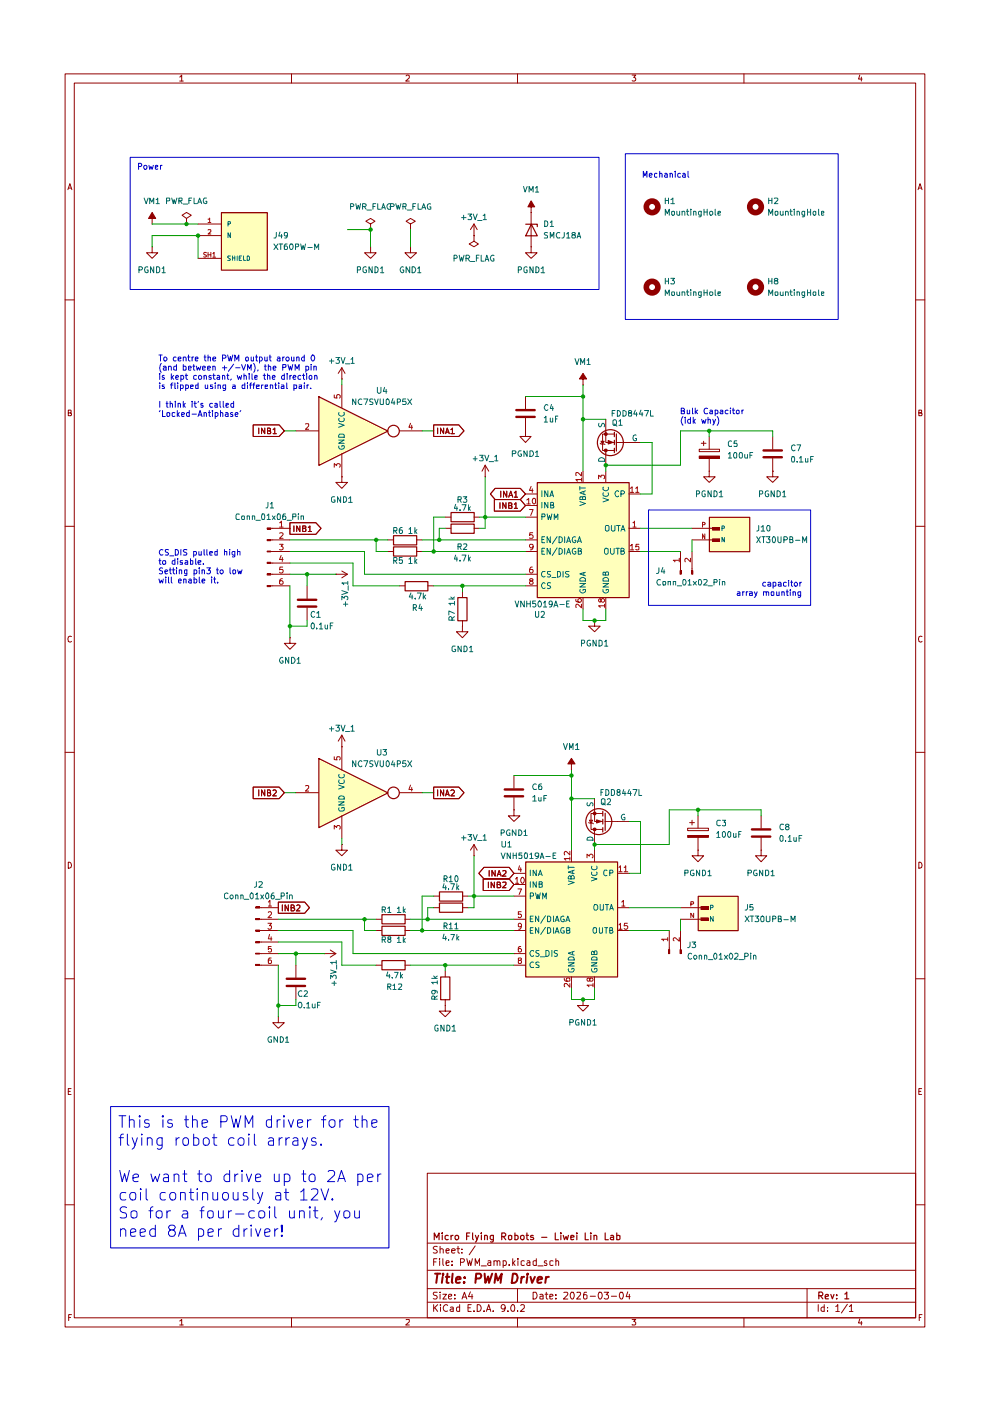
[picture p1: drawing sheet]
<svg xmlns="http://www.w3.org/2000/svg" width="210mm" height="297mm" viewBox="0 0 210 297" stroke-linecap="round" stroke-linejoin="round" font-family="sans-serif">
<g fill="none" stroke="#910000" stroke-width=".21">
<path d="M13.8 15.7h182.3v265.6h-182.3zM15.7 17.6h178.4v261.8h-178.4zM38.1 16.3l.4-.4v1.3M38.1 17.2h.8M61.8 15.7v1.9M86.1 16.1l.2-.2 .4 .1 .1 .5-.8 .7h.8M109.7 15.7v1.9M134 15.9h.8l-.4 .5 .3 .1v.6h-.7M157.7 15.7v1.9M182.3 15.9l-.3 .9h.8M182.6 16.3v.9M14.5 39.9h.6"/>
<path d="M194.8 39.9h.6M14.4 40.2l.4-1.3 .4 1.3M194.6 40.2l.5-1.3 .4 1.3M13.8 63.6h1.9M194.1 63.6h2M14.5 87.5h.4l.2-.1-.1-.4h-.5v1.1h.6l.1-.4-.3-.2M194.8 87.5l.6-.1-.1-.4h-.5v1.1h.6l.1-.4-.1-.2h-.2M13.8 111.6h1.9M194.1 111.6h2M15.2 135l-.3-.1a.65 .65 0 0 0-.5 .6 .65 .65 0 0 0 .5 .6l.3-.1M195.5 135l-.3-.1a.65 .65 0 0 0-.5 .6 .65 .65 0 0 0 .5 .6l.3-.1M13.8 159.5h1.9"/>
<path d="M194.1 159.5h2M14.5 182.8a.64 .64 0 0 1 .7 .6 .64 .64 0 0 1-.7 .7zM194.8 182.8a.64 .64 0 0 1 .7 .6 .64 .64 0 0 1-.7 .7zM13.8 207.5h1.9M194.1 207.5h2M14.5 231.4h.4M15.1 230.8h-.6v1.3h.6M194.8 231.4h.4M195.4 230.8h-.6v1.3h.6M13.8 255.4h1.9M90.6 248.8h103.5v30.6h-103.5zM194.1 255.4h2"/>
<path d="M14.6 279.3h.4M15.2 278.7h-.6v1.3M61.8 279.4v1.9M86.1 279.8l.6-.1 .1 .5-.8 .7h.8M90.6 276.1h103.5M90.6 273.2h103.5M90.6 269.3h103.5M90.6 263.6h103.5M91.9 276.6v1.4M91.9 267.5h.6M92.2 277.3l.6 .7M92.6 266.9h-.7v1.4"/>
<path d="M92.7 274l-.8 .1v.4l.6 .2 .2 .4-.2 .3-.6-.1M92.7 264.3a.6 .6 0 0 0-.8 .2v.3l.8 .5-.2 .4-.6-.1M92.8 276.6l-.9 .9M93.2 266.9v.1M93.2 267.3v1M93.3 274v.1M93.3 264.8h.4l.3 .1v.8M93.3 264.2v1.5M93.3 274.4v1M93.4 276.6v.2M93.4 277.1v.9M93.9 274.4h.8l-.8 1h.8"/>
<path d="M93.9 266.9v1.2l.2 .2M94.6 267.8l.6-.2-.1-.3-.4 .1-.1 .7 .1 .2 .5-.1M94.6 265.2l.6-.1-.1-.3h-.4l-.1 .1v.6l.1 .2 .5-.1M94.9 276.8l-.1-.1a.67 .67 0 0 0-.8 .7 .67 .67 0 0 0 .9 .6M95.1 274.9l.7-.2v-.2l-.5-.1-.2 .3 .1 .6h.6M95.5 277.2h.6v.8M95.8 265.2l.7-.1-.1-.3h-.4l-.2 .1v.6l.2 .2 .4-.1M95.8 268.1v.2M95.8 267.4v.1M96.1 277.5l-.7 .2 .3 .3h.4M96.4 275.3v.1M96.4 274.5v.2"/>
<path d="M96.9 264.8h.6M97.1 264.2v1.3l.4 .2M97.5 277.2l-.5-.1-.2 .3 .1 .6h.6M97.5 276.6v1.4M97.6 267.6h.6a.45 .45 0 0 0 .2-.6l-.8-.1v1.4M98 275.4l.5-1.4 .5 1.4M98 265.6v.1M98 264.8v.1M98.1 275h.7M99 266.9l.3 1.4 .3-1 .2 1 .4-1.4M99.2 277.3h.5M99.7 273.9l-.4 1h.9"/>
<path d="M99.9 276.6h-.7v1.4h.7M100.1 274.4v1M100.5 278h.1M100.8 268.3v-1.4l.4 1 .5-1v1.4M100.8 264.2l-1.3 1.8M101.2 276.6a.73 .73 0 0 1 .8 .7 .73 .73 0 0 1-.8 .7zM102 268.4h1.1M102.6 278h.1M103.1 278l.5-1.4 .5 1.4M103.3 277.6h.7M103.5 267.4h.6v.9M104.1 267.6l-.6 .2-.1 .2 .2 .3 .5-.1"/>
<path d="M104.6 278h.1M104.7 267.5l.1-.1a.36 .36 0 0 1 .6 .1v.8M104.7 267.3v1M105.4 267.5l.2-.2 .3 .1 .1 .9M106.7 267.4l.4-.1 .3 .3-.1 .6h-.6M106.7 267.3v1.4M107.1 277.3l-.3 .2h-.3l-.2-.2v-.5l.2-.2h.3a.92 .92 0 0 1-.1 1.4h-.3M107.7 278h.1M107.9 268.1v.2M108.5 276.8l.2-.2a.9 .9 0 0 1 .3 1.4h-.2a.73 .73 0 0 1-.6-.5 .73 .73 0 0 1 .3-.7zM108.7 266.9v1.4M108.8 267.7l.4 .6"/>
<path d="M109.2 267.3l-.5 .6M109.7 278h.1M109.7 273.2v2.9M109.7 279.4v1.9M109.8 266.9v.1M109.8 267.3v1M110.4 276.8l.2-.2 .5 .1 .1 .6-.9 .7h.9M111.2 267.4l-.5-.1-.2 .2v.6l.2 .2 .5-.1M111.8 267.4h.5l.1 .9M112.4 267.6l-.6 .2-.1 .2 .2 .3 .5-.1M113 274h.6a.81 .81 0 0 1 .3 .9 .81 .81 0 0 1-.9 .5zM113.7 267.4l-.4-.1-.3 .2v.6l.3 .2 .4-.1"/>
<path d="M113.7 266.9v1.4M114 268.4h1.1M114.5 274.5h.6v.9M115.1 274.7l-.6 .2v.4h.6M115.6 274.4h.6M115.8 274v1.2l.4 .2M115.9 267.4l-.3-.1-.2 .2 .2 .3 .3 .1v.3h-.5M116.6 274.9l.7-.2-.1-.2h-.6v.8h.6M117.3 267.4l-.5-.1-.2 .2v.6l.2 .2 .5-.1M117.9 275.3v.1M117.9 274.5v.2M117.9 267.5l.1-.2 .4 .1v.9"/>
<path d="M117.9 266.9v1.4M119.5 274.1l.7-.1 .2 .3-.9 1.1h.9M121.2 274h.4a1.1 1.1 0 0 1-.2 1.4 .87 .87 0 0 1-.2-1.4zM122.3 274.1l.7-.1 .1 .3-.8 1.1h.8M124.4 274h-.4a.94 .94 0 0 0 0 1.4l.5-.1v-.6l-.5-.2-.3 .2M125.1 274.8h1.1M127 274a.75 .75 0 0 1 .8 .6 .75 .75 0 0 1-.5 .8 .89 .89 0 0 1-.3-1.4zM128.1 274h.9l-.5 .5h.3l.2 .2-.1 .6-.1 .1-.7-.1M129.6 274.8h1.1M131.6 274h.4a1.1 1.1 0 0 1-.2 1.4 .87 .87 0 0 1-.2-1.4zM133.1 273.9l-.3 1h.8M133.4 274.4v1"/>
<path d="M134 279.7h.8l-.4 .5 .4 .2v.4l-.2 .1-.6-.1M157.7 279.4v1.9M171.1 273.2v6.2M173.5 276.6v1.4M174.8 277.2a.45 .45 0 0 0-.7 .2l.1 .6h.6M174.8 276.6v1.4M175.4 278h.1M175.4 277.2v.1M177.2 277l.4-.4v1.4M177.2 278h.8M179.7 276.5l-1.3 1.9M180.1 277l.4-.4v1.4"/>
<path d="M180.1 278h.7M182.3 279.7l-.3 .8h.8M194.9 279.3h.3M195.5 278.7h-.6v1.3M38.1 280.1l.4-.4v1.2M38.1 280.9h.8M182.6 280.2v.7"/>
</g>
<g fill="none" stroke="#910000" stroke-width=".25">
<path d="M92.1 262.8v-1.4l.5 1 .5-1v1.4M93.8 261.4v.2M93.8 261.9v.9M95 262l-.4-.1-.2 .3v.4l.2 .2h.4M95.6 261.9v.9M96.1 261.9l-.5 .3M96.6 262l.4-.1 .2 .3v.4l-.2 .2h-.3l-.2-.2zM98.9 262.1h.5M99.6 261.4h-.7v1.4M100.2 261.4v1.3l.2 .1M100.8 261.9l.3 .9M101.5 261.9a2.02 2.02 0 0 1-.7 1.5"/>
<path d="M102.1 261.4v.2M102.1 261.9v.9M102.7 262l.5-.1 .1 .2v.7M102.7 261.9v.9M104.6 261.9v1.2l-.2 .3-.4-.1M104.6 262l-.4-.1-.3 .3v.4l.3 .2h.4M106.4 262.2h.6l.2-.3v-.2l-.2-.3h-.6v1.4M106.7 262.2l.5 .6M107.8 262h.7l-.1 .8h-.3l-.3-.1zM109.2 262l.4-.1 .3 .3v.4l-.3 .2h-.4M109.2 261.4v1.4M110.4 262h.1a.36 .36 0 0 1 .6 .2l-.1 .6a.45 .45 0 0 1-.6-.2z"/>
<path d="M111.5 261.9h.6M111.7 261.4v1.3l.4 .1M113.1 262l-.4-.1-.2 .3 .1 .1 .5 .1 .1 .3-.3 .1h-.4M114.9 262.3h1.1M117.7 261.4v1.4h.7M118.9 261.4v.2M118.9 261.9v.9M119.4 261.9l.3 .9 .3-.6 .3 .6 .2-.9M121 262.3h.7l-.1-.3h-.6v.8h.6M122.3 261.4v.2M122.3 261.9v.9M124.1 261.4v1.4h.7"/>
<path d="M125.3 261.4v.2M125.3 261.9v.9M125.9 262l.5-.1 .1 .2v.7M125.9 261.9v.9M128.3 261.4v1.4h.7M129.5 262l.4-.1 .2 .2v.7M130.1 262.3h-.6l-.1 .2 .3 .3h.4M130.8 262h.6v.7l-.2 .1h-.4M130.8 261.4v1.4M173.6 274.7l.8-.1a.45 .45 0 0 0-.2-.7h-.6v1.5M173.9 274.7l.6 .7M175 275l.6-.2v-.3l-.4-.1-.2 .3v.7h.6"/>
<path d="M176.1 274.4l.4 1 .3-1M177.4 275.3v.1M177.4 274.5v.2M179.1 274.4l.4-.5v1.5M179.1 275.4h.9"/>
</g>
<g fill="none" stroke="#910000" stroke-width=".42">
<path d="M92.2 270h1.1M92.8 270l-.3 2M93.9 270.7l-.2 1.3M93.9 270v.3M94.5 270.7h.8M94.9 270l-.2 1.9 .4 .1M96 270l-.2 1.7 .2 .3M96.7 271.3l1-.2-.1-.3a.6 .6 0 0 0-.9 .2v.9h.8M98.4 271.8l.1 .1-.2 .1 .1-.2-.1 .2M98.5 270.8v.2M100.9 271.1l.9-.1a.64 .64 0 0 0 .1-.9l-.9-.1-.2 2M102.7 270l.2 2 .6-1.4 .2 1.4 .7-2"/>
<path d="M104.9 272l.2-2 .4 1.5 .9-1.5-.3 2M108.8 270l.7 .1 .1 .3a1.12 1.12 0 0 1-1.1 1.6zM110.6 270.7l-.2 1.3M111.1 270.7l-.6 .4M111.8 270.7l-.2 1.3M111.9 270l-.1 .3 .2-.2-.1-.1-.1 .3M112.5 270.7l.3 1.3 .6-1.3M114 271.3l.9-.2v-.3a.6 .6 0 0 0-.9 .2v.9h.8M115.8 270.7l-.2 1.3M116.4 270.7l-.4 .1-.2 .3"/>
</g>
<g fill="#ffb">
<path d="M111.4 182.7h19.5v24.4h-19.5z"/>
<path d="M148 190h8.5v7.3h-8.5z"/>
<path d="M67.6 84.1l14.6 7.3-14.6 7.2z"/>
<path d="M113.9 102.3h19.4v24.4h-19.4z"/>
<path d="M46.9 45h9.7v12.2h-9.7z"/>
<path d="M67.6 160.8l14.6 7.3-14.6 7.3z"/>
<path d="M150.4 109.6h8.5v7.3h-8.5z"/>
</g>
<path d="M127.8 172v1M127.8 173.7v1M127.8 175.5v.9M128.3 172.4v3.7" fill="none" stroke="#910000" stroke-width=".25"/>
<path d="M127.8 172.5h-2.5v3.4h2.5M128.3 174.2h2.6" fill="none" stroke="#910000" stroke-width=".21"/>
<path d="M126.5 173.8l1 .4-1 .3z" fill="#910000"/>
<path d="M126.1 175.9v.7M126.5 173.8l1 .4-1 .3z" fill="none" stroke="#910000" stroke-width=".21"/>
<circle cx="127" cy="174.2" r="2.75" fill="none" stroke="#910000" stroke-width=".25"/>
<path d="M125.9 175.6h.4v.5h-.4z" fill="#910000"/>
<path d="M125.9 175.6h.4v.5h-.4z" fill="none" stroke="#910000" stroke-width=".21"/>
<path d="M125.9 172.2h.4v.5h-.4z" fill="#910000"/>
<g fill="none" stroke="#910000" stroke-width=".21">
<path d="M124.8 174.4l.8 .1 .2 .2M125 173.9h.6l-.3 .6zM125.9 172.2h.4v.5h-.4zM126.1 169.3v4.9h1.7M126.1 176.6v2.5M130.9 174.2h2.4M109 185.2h2.4M109 187.5h2.4M109 190h2.4M109 194.9h2.4M109 197.3h2.4M121.2 180.3v2.4"/>
<path d="M126.1 180.3v2.4M130.9 185.2h2.4M130.9 197.3h2.4M130.9 192.4h2.4M161.4 180.3v1.1h1.2l-1.2 1.3-1.2-1.3h1.2M161.4 180.3h.1M109 202.2h2.4M109 204.6h2.4M121.2 207.1v2.4M123.6 211.9v1.3h1.2l-1.2 1.2-1.2-1.2h1.2M123.6 211.9h.1M126.1 207.1v2.4"/>
</g>
<g fill="none" stroke="#006665" stroke-width=".21">
<path d="M124.5 170.2v.6h.6l.1-.5 .3-.1 .2 .2-.1 .5M124.6 177.5h1l.1 .6h-1.2zM132.4 172.7a.59 .59 0 0 0-.7 .4 .59 .59 0 0 0 .3 .7l.5-.1v-.4h-.3M112.4 190l.7-.1v-.4l-.2-.2h-.5v1.3M112.4 184.5v1.2M112.4 186.9v1.2M112.4 194.8h.5M112.4 197.3h.5M113 194.2h-.6v1.2h.6M113 196.7h-.6v1.2h.6M113.5 189.3l.4 1.3 .1-.9 .3 .9 .3-1.3M113.7 184.5v1.2l-.7-1.2v1.2"/>
<path d="M113.7 186.9v1.2l-.7-1.2v1.2M114.1 185.7l.5-1.2 .4 1.2M114.2 194.2v1.2l-.7-1.2v1.2M114.2 196.7v1.2l-.7-1.2v1.2M114.2 185.3h.6M114.3 187.5h.5l.2-.4-.2-.2h-.5v1.2l.7-.1v-.4l-.3-.1M115.1 190.6v-1.3l.4 .9 .3-.9v1.3M115.7 194.1l-1.1 1.6M115.7 196.6l-1.1 1.5M116.1 194.2h.3l.4 .3v.7l-.2 .2h-.5zM116.1 196.7h.5l.2 .2v.7l-.4 .3h-.3zM117.3 194.2v1.2"/>
<path d="M117.3 196.7v1.2M117.7 195.4l.4-1.2 .4 1.2M117.7 197.9l.4-1.2 .4 1.2M117.9 195.1h.5M117.9 197.5h.5M119.5 194.3v-.1a.66 .66 0 0 0-.6 .5 .66 .66 0 0 0 .2 .7l.5-.1v-.4h-.2M119.5 196.7h-.4a.61 .61 0 0 0-.2 .8 .61 .61 0 0 0 .7 .3v-.4h-.2M120 195.4l.4-1.2 .4 1.2M120.1 197.3h.5l.2-.3-.2-.3h-.5v1.2l.7-.1v-.4l-.2-.1M120.1 195.1h.5M120.5 186.8l1.3 .3-1.3 .4M120.5 183.6v.6"/>
<path d="M120.5 183.9h1.3M121.1 185.9l.2-.3 .5 .2v.6h-1.3v-.5l.2-.2 .3 .1 .1 .6M121.4 184.6v.6M121.8 184.5l-1.3 .4 1.3 .4M125.4 186l1.2 .4-1.2 .4M125.5 184.9a.45 .45 0 0 0 .1 .7h.7l.3-.2-.1-.5M125.5 183.6l-.1 .3a.67 .67 0 0 0 .5 .5 .67 .67 0 0 0 .7-.3l-.1-.5M125.9 196.7h.4l.2 .1v.9l-.5 .2a.86 .86 0 0 1-.1-1.2zM126.2 191.8l.5 .1a.74 .74 0 0 1-.2 1.1h-.4a.86 .86 0 0 1 .1-1.2zM127.1 196.7v1.1l.2 .1 .4-.1 .1-.2v-.9M127.3 191.8v1.2h.5l.1-1.2M128.2 196.7h.7"/>
<path d="M128.4 191.8h.6M128.5 196.7v1.2M128.7 184.6l-.5-.1-.2 .2v.7a.45 .45 0 0 0 .7 .2M128.7 191.8v1.2M129.3 185.1h.5l.2-.2-.1-.3-.6-.1v1.2M129.3 193l.3-1.2 .4 1.2M129.3 197.3l.5-.1v-.5h-.5v1.2l.6-.1 .1-.4-.4-.1M129.4 192.6h.6M113.1 201.7l-.2-.2a.64 .64 0 0 0-.5 .6 .64 .64 0 0 0 .5 .7l.2-.2M113.1 204a.61 .61 0 0 0-.8 .4 .61 .61 0 0 0 .3 .7h.5M114.3 201.6l-.4-.1-.3 .2v.3l.6 .2 .1 .2-.1 .3h-.6M114.3 204h-.7v.4l.7 .4-.1 .3h-.6"/>
<path d="M114.6 202.9h.9M115.7 201.5h.4l.3 .3v.6l-.3 .4h-.4zM117 201.5v1.3M118.2 201.6l-.5-.1-.2 .2v.3l.6 .2 .1 .2-.1 .3h-.6M120.5 204.1h1.3l-1.3 .7h1.3M120.6 205.4l-.1 .3 .3 .4 .8-.1 .2-.3-.1-.3-.5-.1v.3M120.6 202.9h1l.2 .6h-1.3zM121.4 201.8v.6M121.8 201.7l-1.3 .4 1.3 .4M125.4 204.1h1.2l-1.2 .7h1.2M125.5 205.4l-.1 .3 .2 .4h.7l.3-.3-.1-.5h-.4v.3M125.6 202.9h.8l.2 .2v.4h-1.2z"/>
<path d="M126 201.9l.2-.3 .4 .2v.6h-1.2l.1-.6 .2-.1 .3 .2v.5"/>
</g>
<path d="M111.5 182.8h19.4v24.3h-19.4z" fill="none" stroke="#910000" stroke-width=".25"/>
<g fill="none" stroke="#b90000" stroke-width=".21">
<path d="M109.3 186.4l.3-.4v1.3M109.3 187.3h.7M109.8 188.5h.8l-.5 1.2M110.2 183.6l-.3 .8h.7M110.4 184v.8M110.5 193.3h-.6v.6h.6l.1 .4-.3 .3-.4-.2M110.6 186.1a.61 .61 0 0 1 .7 .5 .61 .61 0 0 1-.5 .7 .71 .71 0 0 1-.2-1.2zM110.6 196.3l-.3 .2-.4-.1v-.5l.4-.2a.72 .72 0 0 1 .3 .8 .72 .72 0 0 1-.6 .5M120.8 182h-1.2l.4 .4M120.8 180.5v.8l-.8-.8-.4 .3 .1 .5M120.8 181.7v.7M124.5 181.9v-.8l.5 .4 .1-.3 .4-.1 .2 .3v.3l-.1 .2"/>
<path d="M131.2 183.9l.4-.3v1.2M131.2 196.1l.4-.4v1.3M131.2 184.8h.7M131.2 197h.7M131.8 191.3l.4-.4v1.2M131.8 192.1h.7M132.3 183.9h.2l.2-.3v1.2M132.3 184.8h.8M133 195.7h-.6l-.1 .6h.6l.2 .1v.4l-.3 .2h-.3l-.2-.2M110.1 203.6l-.2-.4 .5-.1 .2 .3-.3 .2-.4 .1v.5l.2 .1h.2l.3-.3v-.2l-.3-.2M110.4 200.7h-.3l-.2 .2v.9h.6l.1-.5-.3-.2h-.2l-.2 .2M119.6 207.4l.3 .6h.8l.1-.6h-.7v.4l.2 .2"/>
<path d="M120.8 208.5v.8l-.7-.8h-.4v.7M125.1 207.6v-.2l.4-.1 .2 .5-.1 .2h-.5l-.1-.6a.34 .34 0 0 0-.5 .2 .34 .34 0 0 0 .1 .4h.3l.2-.2M125.7 208.9h-1.2l.4 .3M125.7 208.5v.7"/>
</g>
<path d="M141.7 201.3h.3v.9h-.3z" fill="#910000"/>
<path d="M141.7 201.3h.3v.9h-.3z" fill="none" stroke="#910000" stroke-width=".21"/>
<path d="M144.2 201.3h.2v.9h-.2z" fill="#910000"/>
<path d="M145.8 175.6h4.4v.5h-4.4zM145.8 177.1h4.4v.4h-4.4zM146.2 174.4h1M146.7 173.9v1M148 173v2.6M148 177.5v2.8M141.9 197.3v4M144.3 197.3v4M148 180.3v1.1h1.2l-1.2 1.3-1.3-1.3h1.3M148 180.3h.1M144.2 201.3h.2v.9h-.2z" fill="none" stroke="#910000" stroke-width=".21"/>
<path d="M141.6 199.1h-1.3l.4 .4M141.6 198.8v.7M144 198.8v.8l-.9-.8-.4 .3 .2 .4" fill="none" stroke="#b90000" stroke-width=".21"/>
<path d="M145.8 177.3h4.4" fill="none" stroke="#910000" stroke-width=".42"/>
<path d="M148 190h8.5v7.3h-8.5z" fill="none" stroke="#910000" stroke-width=".25"/>
<path d="M148.6 192.2h1.6v.6h-1.6z" fill="#910000"/>
<path d="M148.6 192.2h1.6v.6h-1.6z" fill="none" stroke="#910000" stroke-width=".21"/>
<path d="M148.6 194.6h1.6v.6h-1.6z" fill="#910000"/>
<g fill="none" stroke="#910000" stroke-width=".21">
<path d="M53.7 90.1h5.5l1.1 1.3-1.1 1.1h-5.5zM54.9 90.8v1.1M56.1 90.8v1.1l-.6-1.1v1.1M56.7 91.4l.6-.1v-.5h-.6v1.1h.6l.1-.3-.3-.2M57.9 91.1l.4-.3v1.1M57.9 91.9h.7M62.7 91.4h4.9M72.5 81.6v4.8M72.5 96.2v4.9M84.7 91.4h4.8M91.9 90.1h5.4l1.1 1.3-1.1 1.1h-5.4zM92.8 90.8v1.1"/>
<path d="M94.1 90.8v1.1l-.7-1.1v1.1M94.5 91.9l.3-1.1 .4 1.1M94.6 91.6h.6M95.6 91.1l.3-.3v1.1M95.6 91.9h.8M102.9 98.6l-.7 1.3M102.9 98.6l.7 1.3M102.9 98.6v2.5M111.4 91.4v1.1h1.2l-1.2 1.3-1.2-1.3h1.2M111.4 91.4h.1M123.6 99.9v2.4M128.4 99.9v2.4"/>
<path d="M72.5 101.1v1.2h1.2l-1.2 1.2-1.3-1.2h1.3M72.5 101.1h.1M82.2 116.9h1.2M82.2 114.5h1.2M88.3 116.9h1.2M88.3 114.5h1.2M94.4 109.6h1.2M94.4 112h1.2M100.5 109.6h1.2M100.5 112h1.2M102.9 101.1h.1M104.8 105.9h5.5l1.1 1.3-1.1 1.2h-5.5z"/>
<path d="M105 103.5h5.3l1.1 1.2-1.1 1.2h-5.3l-1-1.2zM106 106.6v1.2M106.2 104.1v1.3M107.3 106.6v1.2l-.7-1.2v1.2M107.4 104.1v1.3l-.6-1.3v1.3M107.9 105.4l.4-1.3 .4 1.3M107.9 107.2l.6-.1v-.4l-.6-.1v1.2h.6v-.5l-.2-.1M107.9 105.1h.6M109.1 104.5l.3-.4v1.3M109.1 106.9l.3-.3v1.2M109.1 105.4h.6M109.1 107.8h.6"/>
<path d="M111.4 116.9h2.5M111.4 114.5h2.5M111.4 104.7h2.5M111.4 107.2h2.5M111.4 109.6h2.5M133.3 116.9h2.5M133.3 104.7h2.5M133.3 112h2.5M84.7 124.2h1.2M90.7 124.2h1.2M98 132.8v1.1h1.2l-1.2 1.3-1.2-1.3h1.2M98 132.8h.1"/>
<path d="M98 125.5v1.2M98 131.6v1.2M111.4 124.2h2.5M111.4 121.8h2.5M123.6 126.7v2.4M126.1 131.6v1.2h1.2l-1.2 1.1-1.3-1.1h1.3M126.1 131.6h.1M128.4 126.7v2.4M161.4 173v2.6M161.4 177.5v2.8M59 191.3h5.6l1 1.1-1 1.2h-5.6zM59.9 191.9v1.2"/>
<path d="M61.1 191.9v1.2l-.6-1.2v1.2M61.7 192.4h.6l.1-.3-.3-.2h-.4v1.2h.5l.3-.4-.4-.3M62.9 192l.2-.1h.4l.1 .5-.8 .7h.8M144.3 192.4h4.9M144.3 194.9h4.9M148.6 194.6h1.6v.6h-1.6z"/>
</g>
<g fill="none" stroke="#b90000" stroke-width=".21">
<path d="M64.8 89.9h.6v.4l-.6 .7h.6M70.9 83.7v.6l.6 .1v-.7h.4l.2 .2v.3l-.1 .2M70.9 99.1v-.8l.5 .4 .1-.3h.6v.5l-.1 .2M87 89.7l-.3 .9h.8M87.3 90.2v.8M111.7 106l.4-.3v1.1M111.7 106.8h.7M112.3 108h.7l-.5 1.3M112.6 103.1l-.3 .9h.7M112.9 103.6v.8M112.9 112.9h-.5l-.1 .6 .1-.1h.4l.2 .2v.4l-.1 .1-.6-.1M113 105.7h.4l.1 .1v.8l-.3 .2a.84 .84 0 0 1-.2-1.1z"/>
<path d="M113 115.9l-.2 .3h-.3l-.2-.3v-.3l.1-.2h.5l.1 .2v.5a.55 .55 0 0 1-.6 .5M123.3 101.7h-1.2l.3 .3M123.3 100.2v.7l-.9-.7h-.3l.1 .6M123.3 101.3v.7M126.9 101.5v-.7l.5 .4 .1-.4h.5l.2 .2v.3l-.2 .2M133.6 103.5l.4-.3v1.2M133.6 115.7l.4-.3v1.2M133.6 104.4h.8M133.6 116.6h.8M134.2 110.8h.2l.1-.3v1.3M134.2 111.8h.7M134.8 103.5l.3-.3v1.2"/>
<path d="M134.8 104.4h.7M135.5 115.4h-.6l-.1 .6 .2-.2h.3l.2 .2v.5h-.7M112.5 123.2l-.2-.3 .1-.1h.5v.3l-.4 .1-.2 .2 .1 .5h.5l.1-.2v-.3l-.2-.2M112.9 120.2l-.5 .2-.1 .8 .2 .3h.3l.2-.3v-.3l-.1-.2h-.5l-.1 .2M122.1 127.1l.1 .4 .8 .2 .3-.3-.1-.4-.4-.1-.3 .3v.2l.3 .3M123.3 128.1v.8l-.9-.8-.3 .2 .1 .5M127.4 127.2l.3-.3h.2l.3 .3v.2l-.3 .3h-.2l-.3-.3v-.3l-.2-.2-.3 .3v.2l.3 .3 .2-.3M128.2 128.4h-1.3l.4 .4M128.2 128.1v.7M146.5 191.7h.4l.2-.2-.1-.3h-.5v.9M147.1 193.6v1l-.6-1v1"/>
</g>
<g fill="none" stroke="#006665" stroke-width=".21">
<path d="M71.8 89.7l1.2 .5-1.2 .4M71.8 93.3h1.2l-1.2 .7h1.2M71.9 88.6l-.1 .3a.67 .67 0 0 0 .5 .5 .67 .67 0 0 0 .7-.2l-.1-.6M71.9 87.5a.61 .61 0 0 0 .3 .7 .61 .61 0 0 0 .8-.2l-.1-.5M71.9 94.6l-.1 .1a.66 .66 0 0 0 .5 .5 .66 .66 0 0 0 .7-.2l-.1-.5h-.4v.2M71.9 92.2l.2-.2h.6l.3 .2v.5h-1.2zM114.9 109.6h.6v-.6h-.6v1.2M114.9 104.1v1.2M114.9 106.5v1.2M114.9 114.4h.4M114.9 116.8h.4M115.5 113.8h-.6v1.3h.6"/>
<path d="M115.5 116.2h-.6v1.3h.6M116 109l.2 1.2 .3-.9 .3 .9 .2-1.2M116.2 104.1v1.2l-.7-1.2v1.2M116.2 106.5v1.2l-.7-1.2v1.2M116.6 105.3l.4-1.2 .3 1.2M116.7 113.8v1.3l-.7-1.3v1.3M116.7 116.2v1.3l-.7-1.3v1.3M116.7 105h.6M116.8 107.1l.5-.1v-.4l-.5-.1v1.2h.5l.1-.3-.2-.3M117.5 110.2v-1.2l.4 .8 .4-.8v1.2M118.1 113.8l-1 1.5M118.1 116.2l-1 1.6"/>
<path d="M118.5 113.8l.6 .2 .1 .1v.6l-.4 .4h-.3zM118.5 116.2l.6 .2 .1 .2v.6l-.4 .3h-.3zM119.7 113.8v1.3M119.7 116.2v1.3M120.1 115.1l.5-1.3 .4 1.3M120.1 117.5l.5-1.3 .4 1.3M120.3 114.7h.5M120.3 117.1h.5M122 113.9l-.1-.1a.64 .64 0 0 0-.6 .6 .64 .64 0 0 0 .5 .7l.3-.2v-.3h-.3M122 116.3l-.1-.1a.6 .6 0 0 0-.6 .7 .6 .6 0 0 0 .7 .5l.1-.5h-.3M122.4 115.1l.5-1.3 .4 1.3M122.5 114.7h.6"/>
<path d="M122.6 116.8h.6v-.5l-.6-.1v1.3l.7-.2v-.4l-.3-.1M122.9 106.3l1.2 .5-1.2 .4M122.9 103.1v.8M122.9 103.5h1.2M123.5 105.5l.3-.3 .3 .1v.6h-1.2l.1-.6h.4l.1 .6M123.8 104.2v.5M124.1 104.1l-1.2 .4 1.2 .4M127.8 105.6l1.2 .4-1.2 .4M127.9 104.5l-.1 .5a.61 .61 0 0 0 .8 .2 .61 .61 0 0 0 .3-.7M127.9 103.3l-.1 .5a.61 .61 0 0 0 .8 .2 .61 .61 0 0 0 .3-.7M128.2 116.4l.2-.2 .5 .2v.9l-.2 .2h-.3l-.2-.2zM128.4 111.6l.1-.2h.4l.2 .2v.8l-.2 .2-.5-.2z"/>
<path d="M129.5 116.2v1.1l.2 .2h.3l.2-.2v-1.1M129.6 111.4v1l.3 .2 .4-.1 .1-.1v-1M130.6 116.2h.7M130.7 111.4h.8M131 116.2v1.3M131.1 104.2l-.1-.1a.64 .64 0 0 0-.6 .6 .64 .64 0 0 0 .6 .6l.1-.1M131.1 111.4v1.2M131.7 104.7h.5l.2-.4-.2-.2h-.5v1.2M131.7 112.6l.4-1.2 .4 1.2M131.7 116.8h.5v-.5l-.5-.1v1.3h.5l.2-.4-.3-.3M131.8 112.3h.6M115.6 121.2h-.5a.61 .61 0 0 0-.3 .7 .61 .61 0 0 0 .8 .4"/>
<path d="M115.6 123.7l-.3-.2a.6 .6 0 0 0-.5 .7 .6 .6 0 0 0 .7 .5l.1-.1M116.8 121.2h-.7v.4l.7 .4-.3 .3h-.4M116.8 123.6l-.6-.1-.1 .2v.3l.7 .5-.3 .3-.4-.1M117 122.4h.9M118.2 121.2h.4a.66 .66 0 0 1 .3 .7 .66 .66 0 0 1-.7 .4zM119.4 121.2v1.1M120.6 121.2h-.5l-.2 .1 .2 .5h.3l.2 .2v.3h-.7M122.9 123.7h1.2l-1.2 .8h1.2M123 125l-.1 .1a.66 .66 0 0 0 .5 .6 .66 .66 0 0 0 .7-.2v-.5h-.5v.2M123 122.7l.4-.3 .5 .1 .2 .2v.5h-1.2zM123.8 121.4v.6M124.1 121.3l-1.2 .4 1.2 .4"/>
<path d="M127.8 125v.5a.61 .61 0 0 0 .8 .2 .61 .61 0 0 0 .3-.7h-.4v.2M127.8 123.7h1.2l-1.2 .8h1.2M127.8 122.7a.66 .66 0 0 1 .8-.2 .66 .66 0 0 1 .4 .7h-1.2zM128.4 121.5l.2-.3 .4 .3v.4h-1.2l.1-.6 .5 .1v.5M150.6 192.4h.4l.2-.2-.1-.3h-.5v1M151.2 194.3v1l-.6-1v1"/>
</g>
<path d="M159.4 175.9h3.9M159.4 177.4h3.9" fill="none" stroke="#910000" stroke-width=".51"/>
<g fill="none" stroke="#910000" stroke-width=".25">
<path d="M67.6 84.1l14.7 7.3-14.7 7.3zM83.4 116h4.9v1.9h-4.9zM83.4 113.6h4.9v1.9h-4.9zM95.6 108.7h4.9v1.9h-4.9zM95.6 111.1h4.9v2h-4.9zM113.9 102.3h19.5v24.4h-19.5zM85.9 123.3h4.8v2h-4.8zM97.1 126.7h1.9v4.9h-1.9z"/>
<circle cx="83.4" cy="91.4" r="1.23"/>
</g>
<path d="M54.2 192.3h.8v.2h-.8z" fill="#910000"/>
<path d="M54.2 192.3h.8v.2h-.8z" fill="none" stroke="#910000" stroke-width=".21"/>
<path d="M54.2 194.7h.8v.3h-.8z" fill="#910000"/>
<path d="M54.2 194.7h.8v.3h-.8z" fill="none" stroke="#910000" stroke-width=".21"/>
<path d="M54.2 197.2h.8v.2h-.8z" fill="#910000"/>
<path d="M54.2 197.2h.8v.2h-.8z" fill="none" stroke="#910000" stroke-width=".21"/>
<path d="M54.2 199.6h.8v.3h-.8z" fill="#910000"/>
<path d="M54.2 199.6h.8v.3h-.8z" fill="none" stroke="#910000" stroke-width=".21"/>
<path d="M54.2 202.1h.8v.2h-.8z" fill="#910000"/>
<path d="M54.2 202.1h.8v.2h-.8z" fill="none" stroke="#910000" stroke-width=".21"/>
<path d="M54.2 204.5h.8v.2h-.8z" fill="#910000"/>
<g fill="none" stroke="#910000" stroke-width=".21">
<path d="M78.6 47.5l.9-.6-.9-.6-1 .6 1 .6v1.2M78.6 48.7h.1M78.6 52.3v1.3h1.2l-1.2 1.2-1.3-1.2h1.3M78.6 52.3h.1M87 47.5l1.1-.6-1.1-.6-.9 .6 .9 .6v1.2M87 48.7h.1M87 52.3v1.3h1.3l-1.3 1.2-1.1-1.2h1.1M87 52.3h.1M111.4 84.1v2.6M111.4 88.6v2.8M53.7 166.9h5.5l1.1 1.2-1.1 1.2h-5.5zM54.9 167.5v1.2"/>
<path d="M56.1 167.5v1.2l-.6-1.2v1.2M56.7 168.1l.6-.1v-.4l-.2-.1h-.4v1.2h.6l.1-.4-.3-.2M57.9 167.6l.4-.1 .3 .4-.8 .8h.8M55 192.4h4M55 194.9h4M55 197.3h4M55 199.7h4M54.2 204.5h.8v.2h-.8zM55 202.2h4M55 204.6h4M59 215.6v1.2h1.3l-1.3 1.2-1.2-1.2h1.2M59 215.6h.1"/>
<path d="M62.7 204.6v2.7M62.7 209.2v2.7M68.7 202.2h.1M68.7 202.2h2.5M70 201.4l1.2 .8M71.2 202.2l-1.2 .7M79.8 204.6h1.1M85.9 204.6h1.1M94.4 213.2v1.2h1.2l-1.2 1.2-1.3-1.2h1.3M94.4 213.2h.1M94.4 205.8v1.3M94.4 211.9v1.3"/>
</g>
<path d="M56.8 195.7h.8l-.5 .6h.4l.1 .1-.1 .5-.5 .1-.2-.2M56.9 191.3l.3-.4v1.2M56.9 193.5l.4-.2 .3 .4-.8 .9h.8M56.9 192.1h.7M57.1 198.1l-.2 1h.8M57.5 198.6v.8M57.5 200.7h-.6v.6l.4-.2 .3 .2-.1 .5h-.6M57.5 203.1h-.4l-.2 .3v.8h.6v-.6l-.4-.1-.2 .3" fill="none" stroke="#b90000" stroke-width=".21"/>
<path d="M81 203.7h4.9v1.9h-4.9zM93.4 207.1h2v4.9h-2z" fill="none" stroke="#910000" stroke-width=".25"/>
<path d="M109.5 87h3.9M109.5 88.4h3.9M60.8 207.5h3.9M60.8 209h3.9" fill="none" stroke="#910000" stroke-width=".51"/>
<path d="M123.6 79.2l.8 1.1h-.8v1.3v-1.3h-.7z" fill="#910000"/>
<g fill="none" stroke="#910000" stroke-width=".21">
<path d="M32.3 52.3v1.3h1.1l-1.1 1.2-1.2-1.2h1.2M32.3 52.3h.1M39.5 46.3l1.1-.7-1.1-.6-.9 .6 .9 .7v1.2M39.5 47.5h.1M42 47.5h4.9M42 50h4.9M42 54.8h4.9M72.5 78l-.8 1.2M72.5 78l.7 1.2M72.5 78v2.3M72.5 80.3h.1M123.6 80.3h-.7l.7-1.1 .8 1.1h-.8v1.3"/>
<path d="M123.6 81.6h.1"/>
</g>
<path d="M46.9 45.1h9.8v12.2h-9.8z" fill="none" stroke="#910000" stroke-width=".25"/>
<path d="M43.8 53.6l-.5-.1-.1 .2 .1 .3 .5 .2v.2l-.3 .1-.3-.1M44.1 46.5l.3-.3v1M44.1 48.8h.6v.3l-.6 .5h.6M44.1 47.2h.6M44.1 53.5v1M44.1 54h.6M44.7 53.5v1M45.1 53.8l.3-.3v1M45.1 54.5h.6" fill="none" stroke="#b90000" stroke-width=".21"/>
<path d="M48.3 47.5l.6-.1v-.3l-.6-.1v.9M48.9 49.4v1l-.6-1v1M48.9 54.3h-.6v.1v.3l.6 .2-.1 .3h-.5M49.3 54.3v.9M49.3 54.7h.5M49.8 54.3v.9M50.3 54.3v.9M50.7 54.7h.4M51.2 54.3h-.5v.9h.5M51.6 54.3v.9h.5M52.4 54.3h.3l.2 .2v.5l-.2 .2h-.3z" fill="none" stroke="#006665" stroke-width=".21"/>
<path d="M32.3 45l.7 1.3h-.7v1.2v-1.2h-.8z" fill="#910000"/>
<path d="M32.3 46.3h-.8l.8-1.3 .7 1.3h-.7v1.2M32.3 47.5h.1M100.5 50v1.1l.9 .6-.9 .6-1-.6 1-.6M100.5 50h.1M112.6 52.3v1.3h1.3l-1.3 1.2-1.2-1.2h1.2M112.6 52.3h.1M112.6 45v7.3" fill="none" stroke="#910000" stroke-width=".21"/>
<path d="M111.5 47.5h2.4v.5M112.6 47.5l1.3 2.5h-2.4z" fill="none" stroke="#910000" stroke-width=".25"/>
<path d="M112.6 42.6l.8 1.3h-.8v1.1v-1.1h-.7z" fill="#910000"/>
<path d="M100.5 50h.1M100.5 47.5l-.8 1.2M100.5 47.5l.7 1.2M100.5 47.5v2.5M112.6 43.9h-.7l.7-1.3 .8 1.3h-.8v1.1M112.6 45h.1M109 164.4v2.7M109 169.1v2.6" fill="none" stroke="#910000" stroke-width=".21"/>
<path d="M107 167.4h3.9M107 168.8h3.9" fill="none" stroke="#910000" stroke-width=".51"/>
<path d="M121.2 160.8l.7 1.2h-.7v1.2v-1.2h-.8z" fill="#910000"/>
<g fill="none" stroke="#910000" stroke-width=".21">
<path d="M130.2 92h-2.4v3.5h2.4M130.6 93.8h2.7M72.5 158.3h.1M72.5 155.9l-.8 1.2M72.5 155.9l.7 1.2M72.5 155.9v7.3M62.7 168.1h4.9M72.5 179.1v1.2h1.2l-1.2 1.1-1.3-1.1h1.3M72.5 179.1h.1M72.5 173v4.8M84.7 168.1h4.8M91.9 166.9h5.4l1.1 1.2-1.1 1.2h-5.4z"/>
<path d="M92.8 167.5v1.2M94.1 167.5v1.2l-.7-1.2v1.2M94.5 168.7l.3-1.2 .4 1.2M94.6 168.4h.6M95.6 167.6l.2-.1h.3l.3 .2-.1 .4-.7 .6h.8M100.5 179.1l-.8 1.2M100.5 179.1l.7 1.2M100.5 179.1v2.3M109 171.7v1.3h1.2l-1.2 1.2-1.2-1.2h1.2M109 171.7h.1M121.2 162h-.8l.8-1.2 .7 1.2h-.7v1.2M121.2 163.2h.1"/>
<path d="M79.8 194.9h1.1M79.8 197.3h1.1M85.9 194.9h1.1M85.9 197.3h1.1M91.9 192.4h1.2M91.9 190h1.2M98 192.4h1.2M98 190h1.2M100.5 181.4h.1M102.4 186.4h5.5l1.1 1.1-1.1 1.3h-5.5zM102.6 183.9h5.3l1.1 1.3-1.1 1.2h-5.3l-1.1-1.2zM103.5 187v1.2"/>
<path d="M103.7 184.6v1.2M104.8 187v1.2l-.7-1.2v1.2M105 184.6v1.2l-.7-1.2v1.2M105.4 187.5h.5l.2-.3-.2-.2h-.5v1.2h.5l.3-.4-.4-.3M105.4 185.8l.4-1.2 .5 1.2M105.6 185.4h.6M106.6 187.1l.6-.1 .1 .5-.8 .7h.8M106.6 184.7h.7v.4l-.8 .7h.8"/>
</g>
<g fill="none" stroke="#910000" stroke-width=".25">
<path d="M130.3 91.7v.9M130.3 93.3v1M130.3 95v1M130.7 92v3.6M67.6 160.8l14.7 7.3-14.7 7.4zM81 193.9h4.9v2h-4.9zM81 196.4h4.9v1.9h-4.9zM93.2 191.5h4.9v1.9h-4.9zM93.2 189.1h4.9v2h-4.9z"/>
<circle cx="83.4" cy="168.1" r="1.23"/>
</g>
<path d="M64.8 166.6h.6v.4l-.6 .7h.6M70.9 160.4v.6l.6 .1v-.7h.5l.1 .3-.1 .4M70.9 175.8v-.8l.5 .4 .1-.3 .4-.1 .2 .3v.3l-.1 .2M87 166.5l-.3 .9h.8M87.3 167v.7" fill="none" stroke="#b90000" stroke-width=".21"/>
<path d="M71.8 166.5l1.2 .4-1.2 .4M71.8 170h1.2l-1.2 .7h1.2M71.9 165.4a.45 .45 0 0 0 .2 .7h.6l.3-.2-.1-.5M71.9 164.2l-.1 .2a.67 .67 0 0 0 .5 .5 .67 .67 0 0 0 .7-.2l-.1-.5M71.9 171.3a.45 .45 0 0 0 .2 .7h.6l.3-.2-.1-.6h-.4v.2M72 168.8h.8l.2 .2v.4h-1.2z" fill="none" stroke="#006665" stroke-width=".21"/>
<path d="M128.9 93.4l1.1 .4-1.1 .3z" fill="#910000"/>
<path d="M128.4 95.5v.7M128.9 93.4l1.1 .4-1.1 .3z" fill="none" stroke="#910000" stroke-width=".21"/>
<circle cx="129.4" cy="93.9" r="2.75" fill="none" stroke="#910000" stroke-width=".25"/>
<path d="M128.2 95.3h.4v.4h-.4z" fill="#910000"/>
<path d="M128.2 95.3h.4v.4h-.4z" fill="none" stroke="#910000" stroke-width=".21"/>
<path d="M128.2 91.8h.4v.5h-.4z" fill="#910000"/>
<path d="M127.3 94l.1 .1 .9 .1M127.4 93.6h.7l-.3 .5zM128.2 91.8h.4v.5h-.4zM128.4 88.9v4.9h1.8M128.4 96.2v2.4M133.3 93.8h2.5M148.3 95.2h4.3v.6h-4.3zM148.7 94h1M149.2 93.6v.9" fill="none" stroke="#910000" stroke-width=".21"/>
<path d="M127 97.3a.67 .67 0 0 1 .8-.2 .67 .67 0 0 1 .4 .7h-1.3zM127 89.7l-.1 .6 .3 .2 .2-.1 .2-.5 .3-.2 .3 .3-.1 .5M134.9 92.3l-.1-.1a.64 .64 0 0 0-.6 .6 .64 .64 0 0 0 .5 .7l.3-.2v-.3h-.3" fill="none" stroke="#006665" stroke-width=".21"/>
<g fill="none" stroke="#910000" stroke-width="1.2">
<circle cx="138.3" cy="43.9" r="1.23"/>
<circle cx="160.2" cy="43.9" r="1.23"/>
<circle cx="138.3" cy="60.9" r="1.23"/>
<circle cx="160.2" cy="60.9" r="1.23"/>
</g>
<path d="M148.3 96.7h4.3v.5h-4.3z" fill="#910000"/>
<path d="M148.3 96.7h4.3v.5h-4.3zM150.4 99.9v1.2h1.2l-1.2 1.2-1.2-1.2h1.2M150.4 99.9h.1M150.4 92.5v2.7M150.4 97.2v2.7M163.8 99.9v1.2h1.2l-1.2 1.2-1.2-1.2h1.2M163.8 99.9h.1M163.8 92.5v2.7M163.8 97.2v2.7" fill="none" stroke="#910000" stroke-width=".21"/>
<path d="M161.9 95.5h3.9M161.9 96.9h3.9" fill="none" stroke="#910000" stroke-width=".51"/>
<path d="M150.4 109.7h8.6v7.3h-8.6z" fill="none" stroke="#910000" stroke-width=".25"/>
<path d="M151.1 111.8h1.5v.6h-1.5z" fill="#910000"/>
<path d="M151.1 111.8h1.5v.6h-1.5z" fill="none" stroke="#910000" stroke-width=".21"/>
<path d="M151.1 114.3h1.5v.6h-1.5z" fill="#910000"/>
<path d="M146.7 112h4.9M146.7 114.5h4.9M151.1 114.3h1.5v.6h-1.5z" fill="none" stroke="#910000" stroke-width=".21"/>
<path d="M148.9 111.3h.5l.1-.2-.1-.3-.5-.1v1.1M149.4 113.2v1l-.5-1v1" fill="none" stroke="#b90000" stroke-width=".21"/>
<path d="M153.1 112h.4l.1-.4-.5-.1v1M153.6 114v.9l-.5-.9v.9" fill="none" stroke="#006665" stroke-width=".21"/>
<path d="M144.2 121h.2v.8h-.2z" fill="#910000"/>
<path d="M144.2 121h.2v.8h-.2z" fill="none" stroke="#910000" stroke-width=".21"/>
<path d="M146.6 121h.3v.8h-.3z" fill="#910000"/>
<g fill="none" stroke="#910000" stroke-width=".21">
<path d="M61.5 110.8h5.5l1.1 1.2-1.1 1.3h-5.5zM62.3 111.5v1.2M63.6 111.5v1.2l-.7-1.2v1.2M64.2 112h.5l.2-.3-.2-.2h-.5v1.2h.5l.2-.1v-.4l-.3-.2M65.4 111.8l.3-.3v1.2M65.4 112.7h.6M144.3 116.9v4.1M146.7 116.9v4.1M61.5 135.2v1.2h1.2l-1.2 1.3-1.2-1.3h1.2M61.5 135.2h.1M65.1 124.2v2.7M65.1 128.9v2.7"/>
<path d="M71.2 121.8h.1M71.2 121.8h2.5M72.5 121.1l1.2 .7M73.7 121.8l-1.2 .7M146.6 121h.3v.8h-.3z"/>
</g>
<path d="M144 118.8h-1.3l.4 .2v.1M144 118.4v.7M146.4 118.4v.7l-.9-.7-.3 .2 .1 .5" fill="none" stroke="#b90000" stroke-width=".21"/>
<path d="M63.2 127.2h3.9M63.2 128.6h3.9" fill="none" stroke="#910000" stroke-width=".51"/>
<path d="M56.6 111.9h.8v.3h-.8z" fill="#910000"/>
<path d="M56.6 111.9h.8v.3h-.8z" fill="none" stroke="#910000" stroke-width=".21"/>
<path d="M56.6 114.4h.8v.2h-.8z" fill="#910000"/>
<path d="M56.6 114.4h.8v.2h-.8z" fill="none" stroke="#910000" stroke-width=".21"/>
<path d="M56.6 116.8h.8v.2h-.8z" fill="#910000"/>
<path d="M56.6 116.8h.8v.2h-.8z" fill="none" stroke="#910000" stroke-width=".21"/>
<path d="M56.6 119.2h.8v.3h-.8z" fill="#910000"/>
<path d="M56.6 119.2h.8v.3h-.8z" fill="none" stroke="#910000" stroke-width=".21"/>
<path d="M56.6 121.7h.8v.2h-.8z" fill="#910000"/>
<path d="M56.6 121.7h.8v.2h-.8z" fill="none" stroke="#910000" stroke-width=".21"/>
<path d="M56.6 124.1h.8v.3h-.8z" fill="#910000"/>
<g fill="none" stroke="#910000" stroke-width=".21">
<path d="M53.7 90.1h5.5l1.1 1.3-1.1 1.1h-5.5zM54.9 90.8v1.1M56.1 90.8v1.1l-.6-1.1v1.1M56.7 91.4l.6-.1v-.5h-.6v1.1h.6l.1-.3-.3-.2M57.9 91.1l.4-.3v1.1M57.9 91.9h.7M91.9 90.1h5.4l1.1 1.3-1.1 1.1h-5.4zM92.8 90.8v1.1M94.1 90.8v1.1l-.7-1.1v1.1M94.5 91.9l.3-1.1 .4 1.1M94.6 91.6h.6M95.6 91.1l.3-.3v1.1"/>
<path d="M95.6 91.9h.8M57.4 112h4.1M57.4 114.5h4.1M57.4 116.9h4.1M57.4 119.4h4.1M61.5 110.8h5.5l1.1 1.2-1.1 1.3h-5.5zM62.3 111.5v1.2M63.6 111.5v1.2l-.7-1.2v1.2M64.2 112h.5l.2-.3-.2-.2h-.5v1.2h.5l.2-.1v-.4l-.3-.2M65.4 111.8l.3-.3v1.2M65.4 112.7h.6M104.8 105.9h5.5l1.1 1.3-1.1 1.2h-5.5z"/>
<path d="M105 103.5h5.3l1.1 1.2-1.1 1.2h-5.3l-1-1.2zM106 106.6v1.2M106.2 104.1v1.3M107.3 106.6v1.2l-.7-1.2v1.2M107.4 104.1v1.3l-.6-1.3v1.3M107.9 105.4l.4-1.3 .4 1.3M107.9 107.2l.6-.1v-.4l-.6-.1v1.2h.6v-.5l-.2-.1M107.9 105.1h.6M109.1 104.5l.3-.4v1.3M109.1 106.9l.3-.3v1.2M109.1 105.4h.6M109.1 107.8h.6"/>
<path d="M56.6 124.1h.8v.3h-.8zM57.4 121.8h4.1M57.4 124.2h4.1M53.7 166.9h5.5l1.1 1.2-1.1 1.2h-5.5zM54.9 167.5v1.2M56.1 167.5v1.2l-.6-1.2v1.2M56.7 168.1l.6-.1v-.4l-.2-.1h-.4v1.2h.6l.1-.4-.3-.2M57.9 167.6l.4-.1 .3 .4-.8 .8h.8M91.9 166.9h5.4l1.1 1.2-1.1 1.2h-5.4zM92.8 167.5v1.2M94.1 167.5v1.2l-.7-1.2v1.2M94.5 168.7l.3-1.2 .4 1.2"/>
<path d="M94.6 168.4h.6M95.6 167.6l.2-.1h.3l.3 .2-.1 .4-.7 .6h.8M59 191.3h5.6l1 1.1-1 1.2h-5.6zM59.9 191.9v1.2M61.1 191.9v1.2l-.6-1.2v1.2M61.7 192.4h.6l.1-.3-.3-.2h-.4v1.2h.5l.3-.4-.4-.3M62.9 192l.2-.1h.4l.1 .5-.8 .7h.8M102.4 186.4h5.5l1.1 1.1-1.1 1.3h-5.5zM102.6 183.9h5.3l1.1 1.3-1.1 1.2h-5.3l-1.1-1.2zM103.5 187v1.2M103.7 184.6v1.2M104.8 187v1.2l-.7-1.2v1.2"/>
<path d="M105 184.6v1.2l-.7-1.2v1.2M105.4 187.5h.5l.2-.3-.2-.2h-.5v1.2h.5l.3-.4-.4-.3M105.4 185.8l.4-1.2 .5 1.2M105.6 185.4h.6M106.6 187.1l.6-.1 .1 .5-.8 .7h.8M106.6 184.7h.7v.4l-.8 .7h.8"/>
</g>
<path d="M59.3 110.8l.4-.3v1.3M59.3 113l.5-.1 .2 .3-.7 .9h.7M59.3 115.4h.7l-.4 .4 .4 .3-.1 .4h-.6M59.3 111.8h.7M59.6 117.8l-.3 .8h.7M59.9 118.2v.8M59.9 122.7a.55 .55 0 0 0-.6 .5v.5l.1 .2h.5l.1-.2v-.3l-.2-.3h-.3l-.2 .3M59.9 120.2h-.5l-.1 .6 .6-.1 .1 .2v.3l-.2 .3-.5-.2" fill="none" stroke="#b90000" stroke-width=".21"/>
<g fill="none" stroke="#090" stroke-width=".21">
<path d="M32.3 47.5h9.7M32.3 52.3v-2.3h9.7v4.8M73.7 48.7h4.9v3.6M87 48.7v3.6M60.3 91.4h2.4M72.5 80.3v1.3M89.5 91.4h2.4M111.4 84.1h12.2M123.6 81.6v18.3M123.6 88.9h4.8M135.8 93.8h2.5v10.9h-2.5M150.4 91.4v1.1"/>
<path d="M163.8 92.5v-1.1h-19.5v7.2h-15.9v1.3M61.5 116.9h15.8v4.9h34.1M61.5 119.4h13.3v4.8h9.9M61.5 114.5h20.7M79.8 114.5v2.4h2.4M89.5 116.9h21.9M89.5 114.5h21.9M94.4 109.6h-2.5v7.3M94.4 112h-1.3v2.5M101.7 109.6h9.7M102.9 101.1v10.9h-1.2M135.8 116.9h8.5"/>
<path d="M135.8 112h10.9M146.7 114.5v2.4M61.5 121.8h9.7M61.5 124.2v11M65.1 121.8v2.4M65.1 131.6v1.2h-3.6M91.9 124.2h19.5M98 124.2v1.3M123.6 129.1v2.5h4.8v-2.5M60.3 168.1h2.4M72.5 177.8v1.3M89.5 168.1h2.4"/>
<path d="M109 164.4h12.2M121.2 163.2v17.1M121.2 169.3h4.9M133.3 174.2h2.5v11h-2.5M148 171.7v1.3M161.4 173v-1.3h-19.5v7.4h-15.8v1.2M59 197.3h15.8v4.9h34.2M59 199.7h13.5v4.9h7.3M59 194.9h20.8M77.3 194.9v2.4h2.5M87 197.3h22M87 194.9h22"/>
<path d="M91.9 192.4h-1.2v2.5M91.9 190h-2.4v7.3M99.2 190h9.8M100.5 181.4v11h-1.3M133.3 192.4h11M133.3 197.3h8.6M144.3 194.9v2.4M59 202.2h9.7M59 204.6v11M62.7 202.2v2.4M62.7 211.9v1.3h-3.7M87 204.6h22"/>
<path d="M94.4 204.6v1.2M121.2 209.5v2.4h4.9v-2.4"/>
</g>
<g fill="none" stroke="#0000ca" stroke-width=".21">
<path d="M27.6 33.4h99.4v28h-99.4zM29.4 35.3l.6-.1v-.5l-.6-.1v1.3M30.6 35.1h.5v.7l-.4 .1-.2-.3zM31.6 35.1l.1 .8 .3-.6 .3 .6 .2-.8M32.9 35.5l.5-.2v-.2h-.5v.7h.5M34 35.1v.8M34.4 35.1h-.4v.2M132.6 32.6h45.1v35.1h-45.1zM136.4 37.6v-1.3l.3 1 .5-1v1.3M137.7 37.2l.6-.1-.2-.4-.4 .2v.5l.1 .2 .4-.1M139.3 36.8l-.4-.1-.1 .2v.5l.1 .2 .4-.1M139.9 36.9l.1-.2 .4 .2v.7"/>
<path d="M139.9 36.3v1.3M141 36.8l.3-.1 .2 .2v.7M141.5 37.1h-.4l-.2 .2 .2 .3 .4-.1M142.1 36.9l.1-.2 .4 .2v.7M142.1 36.7v.9M143.2 36.3v.2M143.2 36.7v.9M144.3 36.8l-.4-.1-.2 .3 .1 .5h.5M144.8 36.8l.3-.1 .2 .2v.7M145.3 37.1h-.4l-.2 .2 .2 .3 .4-.1M145.9 36.3v1.1l.1 .2M33.7 75.3h.7"/>
<path d="M33.9 79.2v.1M33.9 79.6v.8M34 75.3v1.2M34.2 77a1.44 1.44 0 0 0 0 1.9M34.6 77.7l.5-.1 .1 .2v.7M34.8 75.8l.3-.1 .3 .2v.4l-.3 .2-.4-.2zM34.8 79.7l-.3-.1-.1 .2 .5 .5-.2 .1-.3-.1M35.2 78l-.6 .1v.3h.6M35.7 77.8l.3-.2 .3 .2v.7M35.7 77.6v.9M36.3 79.2v1.2M36.8 79.6l-.5 .5"/>
<path d="M37.3 75.8l-.3-.1-.3 .2 .1 .6h.5M37.4 77.7l-.3-.1-.3 .2v.6h.6M37.4 77.3v1.2M37.8 76.1l.6-.1v-.2l-.5-.1-.1 .2v.5l.1 .1h.5M38.4 79.7h.5v.5a.36 .36 0 0 1-.5 .1M38.4 79.6v1.3M38.9 75.9l.2-.2 .4 .2v.6M38.9 77.7l.4-.1 .2 .2v.6h-.6M38.9 75.7v.8M38.9 77.3v1.2M39.3 79.6h.5M39.5 79.2v1.1l.3 .1"/>
<path d="M39.8 75.7h.5M40 75.3v1.1l.3 .1M40 78.1l.6-.1-.2-.4-.4 .1v.7h.5M40.7 75.7v.8M40.9 77.6h.4M41.1 75.7l-.4 .2M41.1 77.3v1.1l.2 .1M41.4 76.1l.6-.1-.2-.3-.4 .2v.5l.2 .1h.3M41.7 77.6l.1 .9 .3-.6 .2 .6 .3-.9M41.7 79.7l-.4-.1-.2 .2v.5h.6M42.2 79.7l.3-.1 .3 .2-.1 .5h-.5zM42.9 78.1l.6-.1v-.3l-.4-.1-.2 .2v.5l.2 .2 .4-.1"/>
<path d="M43.3 79.8l.1-.2 .3 .1 .1 .7M43.3 75.7h.4M43.3 79.6v.8M43.4 75.3v1.1l.3 .1M44 78.1l.6-.1-.2-.4-.4 .1v.7h.5M44.1 75.9l.2-.2 .3 .1v.7M44.1 75.3v1.2M44.8 79.7l-.4-.1-.1 .2 .1 .2 .4 .1v.2h-.5M45.1 76.1l.6-.1v-.2l-.4-.1-.2 .2v.5l.2 .1h.4M45.1 77.8l.2-.2 .3 .2v.7M45.1 77.6v.9M45.1 79.6h.5"/>
<path d="M45.3 79.2v1.1l.3 .1M46.1 79.7h.4l.1 .7M46.6 79.9l-.5 .1-.1 .2 .1 .2 .5-.1M47.2 75.9h.6l.1-.4-.2-.2h-.5v1.2M47.2 79.8l.1-.2 .3 .1 .1 .7M47.2 78h.9M47.2 79.6v.8M47.6 77.6v.9M48.1 79.6h.4M48.3 75.3l.3 1.2 .3-.9 .1 .9 .4-1.2M48.3 79.2v1.1l.2 .1M49.5 77.2l-1.1 1.5"/>
<path d="M49.8 76.5v-1.2l.4 .9 .4-.9v1.2M50 78h.9M50.3 79.6l.2 .8 .3-.6 .3 .6 .1-.8M51.2 77.3l.4 1.2 .5-1.2M51.7 79.8l.2-.2 .3 .1v.7M51.7 79.2v1.2M52.2 75.8l.3-.1 .2 .2v.5l-.2 .1-.4-.2zM52.5 78.5v-1.2l.4 .8 .4-.8v1.2M52.8 79.2v.1M52.8 79.6v.8M53.3 75.7v.8h.3l.2-.1M53.4 79.2v1.1l.2 .1"/>
<path d="M53.8 77a1.44 1.44 0 0 1 0 1.9M53.8 75.7v.8M54.2 75.7h.4M54.4 75.3v1.2h.2M54.7 78.4l-.1 .3M55 75.8l.4-.1 .2 .2v.4l-.2 .2h-.4M55 75.7v1.3M55.8 79.6h.5M56 79.2v1.1l.3 .1M56 77.6h.5M56.1 75.7v.7l.2 .1 .3-.1M56.2 77.3v1.1l.3 .1"/>
<path d="M56.6 75.7v.8M56.7 79.8l.2-.2 .2 .1 .1 .7M56.7 79.2v1.2M56.9 77.8l.2-.2 .3 .2v.7M56.9 77.3v1.2M57.1 75.7h.4M57.2 75.3v1.1l.3 .1M57.9 78.1l.6-.1-.2-.4-.4 .2v.5l.2 .2 .3-.1M58.8 75.8h.6v.7M59.4 76h-.5l-.1 .2 .1 .3h.5M59.9 77.9l.7-.1v-.4l-.7-.1v1.2M59.9 75.7v.8"/>
<path d="M60.3 75.7l-.4 .2M60.3 79.7l-.4-.1-.2 .2 .1 .5h.5M60.3 79.2v1.2M60.6 75.9l.3-.2 .3 .1v.7h-.3l-.3-.2zM60.9 79.2v.1M60.9 79.6v.8M61 77.3l.4 1.2 .2-.9 .2 .9 .3-1.2M61.5 79.6v.8M61.8 75.7v.7l.2 .1 .3-.1M61.8 79.6l-.3 .2M62.3 75.7v.8M62.6 78.5v-1.2l.4 .8 .4-.8v1.2"/>
<path d="M62.9 75.9l.2-.2 .3 .1v.7M62.9 75.7v.8M63.8 79.7l-.4-.1-.2 .2v.5h.6M64.1 79.6h.5M64.3 79.2v1.1l.3 .1M64.5 75.8l-.3-.1-.3 .2v.4l.3 .2h.3M64.5 75.3v1.2M64.9 77.7l.3-.1 .2 .2v.6h-.5M64.9 77.6v1.3M65 79.2v.1M65 79.6v.8M65.6 79.7l.4-.1 .1 .2v.5h-.5z"/>
<path d="M66 77.3v.1M66 77.6v.9M66.1 75.4a.61 .61 0 0 1 .7 .4 .61 .61 0 0 1-.4 .7 .71 .71 0 0 1-.3-1.1zM66.5 77.8l.2-.2 .4 .1v.8M66.5 77.6v.9M66.7 79.8l.2-.2 .2 .1 .1 .7M66.7 79.6v.8M33.9 81.2v.1M33.9 81.6v.8M33.9 85.1v1.3M34 87l-.2 .3M34.5 87v1.3h.6"/>
<path d="M34.8 81.6h-.3l-.1 .2 .5 .3-.1 .3h-.4M35.2 85.5h.4M35.4 85.1v1.2l.2 .1M35.4 87.5h.6l-.1 .7-.3 .1-.2-.2zM36.1 85.6l.3-.1 .2 .2v.7M36.1 85.1v1.3M36.2 81.6h.5M36.5 80l.3 .4M36.7 81.2l-.4 .2v1M37.1 81.2v1.2h.2M37.1 87.5h-.6v.6l.2 .2 .4-.1M37.2 85.1v.2"/>
<path d="M37.2 85.5v.9M37.3 80l.5-.1-.1-.3-.4 .1v.6l.1 .1 .4-.1M37.6 87v1.3M37.7 81.2v.1M37.7 81.6v.8M37.7 87.8l.3 .5M37.8 85.6l.3-.1 .2 .2v.7M37.8 85.5v.9M38 87.5l-.4 .5M38.3 82.4l.5-.1 .1-.5-.2-.2h-.4v1.2M38.5 87.9l.6-.1-.1-.3h-.5v.7h.5M38.9 85.1v1.3"/>
<path d="M38.9 85.9l.4 .5M39.3 85.5l-.4 .4M39.4 82.4l.5-.1 .1-.5-.2-.2h-.4v1.2M40.1 87.5a.36 .36 0 0 0-.6 .2l.1 .5h.5M40.1 87v1.3M40.4 82l.6-.1-.1-.3h-.4l-.1 .2 .1 .6h.4M40.7 85.1v.2M40.7 85.5v.9M40.7 87.8h1M41.1 85.5h.6M41.3 85.1v1l.4 .3M42 81.2v1.2h-.4l-.1-.7 .5-.1"/>
<path d="M42 88.3l.4-1.3 .4 1.3M42.1 85.1l-.1 .2M42.2 88h.6M43 85.6h-.4v.3h.4l.1 .2-.2 .3-.3-.1M43.3 87.5h.3l.2 .1v.7M43.3 87.5v.8M43.5 81.6l.1 .8 .4-.1M44 81.6v.8M44.2 87.5h.4M44.4 87v1.1l.2 .2M45 81.6h-.4v.4h.4l.1 .1-.1 .3h-.4M45 85.6l-.3-.1-.3 .3v.3l.3 .3 .3-.1"/>
<path d="M45 87v.2M45 87.5v.8M45.6 85.6h.5v.8M45.6 81.2v.1M45.6 87.5h.4l.2 .2v.4l-.2 .2-.4-.1M45.6 81.6v.8M45.6 87.5v1.2M46.1 85.8l-.5 .1v.4h.5M46.2 81.7l.5-.1v.8M46.2 81.6v.8M46.7 85.1v1l.1 .3M46.7 87.5h.4l.1 .1v.7"/>
<path d="M46.7 87v1.3M47.3 85.1v1.2l.2 .1M47.8 82.4h-.5v-.8h.5v.9l-.2 .3-.3-.1M47.8 87.5h.4l.1 .1v.7M47.9 85.9l.5-.1v-.2h-.5v.7h.5M48.3 87.8h-.4l-.1 .2 .1 .3 .4-.1M49 80.3l-.1 .3M49.4 81.6h.4l.1 .2v.6h-.5v-.4l.5-.1M49.4 87.5h-.4l-.1 .1 .1 .3 .4 .1v.2h-.5M49.5 85.6a.36 .36 0 0 0-.6 .2l.1 .5h.5M49.5 85.1v1.3M49.9 87.9l.6-.1-.2-.3-.4 .1v.5l.1 .2 .4-.1"/>
<path d="M51.1 87l-.2 .3M51.9 81.2v1.2h-.5v-.8h.5M52.5 81.2v.1M52.5 81.6v.8M52.9 81.6h.4M53.3 81.2l-.2 .1v1.1M53.6 81.6h.4M54 80l.5-.1v-.2h-.5v.6h.5M54 81.2l-.2 .2v1M54.4 82l.5-.1v-.3h-.5v.2v.6h.5M55.5 81.6v.8M55.8 81.6l-.3 .2"/>
<path d="M56.2 82l.5-.1v-.3h-.5v.8h.5M57.3 81.7l.4-.1 .1 .8M57.3 81.6v.8M57.7 80l.6-.1-.1-.3-.4 .1-.1 .6 .2 .1 .4-.1M58.3 81.6h.4M58.4 81.2v1.2h.3M59.1 81.2v.1M59.1 81.6v.8M59.7 81.6h.4l.1 .2v.6h-.5v-.4l.5-.1M60.8 81.2v1.2h.2M62.1 80l.6-.1-.1-.3-.4 .1-.1 .6 .2 .1 .4-.1M62.3 82.4h.5v-.8h-.5v1.2"/>
<path d="M63.4 81.6h.5v.8h-.5v-.4l.5-.1M64.5 81.2v.1M64.5 81.6v.8M65.1 81.6v.8M65.4 81.6h-.2l-.1 .2M65.9 82.3v.1M144.4 87.1l.6-.1v-.4l-.6-.1v1.2h.6l.1-.5-.2-.1M144.8 88.3a1.44 1.44 0 0 0 0 1.9M145.3 88.5v.1M145.3 88.9v.8M145.7 87v.7l.5-.1M146.2 87v.7"/>
<path d="M146.4 89a.36 .36 0 0 0-.6 .2l.1 .5h.5M146.4 88.5v1.2M146.8 86.5v1.2h.2M147 88.5v1.2M147.1 89.2l.3 .5M147.4 86.5v1.2M147.4 88.9l-.4 .5M147.5 87.3l.4 .4M147.9 87l-.5 .4M148.8 88.9l.2 .8 .2-.5 .2 .5 .3-.8M150 86.6l-.2-.1a.67 .67 0 0 0-.5 .5 .67 .67 0 0 0 .2 .7l.5-.1M150.1 89h.5v.7"/>
<path d="M150.1 88.5v1.2M150.5 87h.5v.7h-.5v-.2l.1-.2 .4-.1M151.1 88.9l.3 .8M151.6 87h.4l.2 .2-.1 .5h-.5M151.6 87v1.1M151.7 88.9l-.4 1.1-.2 .1M152.1 88.3a1.44 1.44 0 0 1 0 1.9M152.7 87h.5v.7h-.5v-.2l.5-.3M154.3 87h-.3l-.2 .2v.3l.1 .2h.4M154.9 86.5v.1M154.9 87v.7M155.3 87h.5"/>
<path d="M155.4 86.5v1l.1 .2h.3M156.2 87h.5l-.1 .7h-.4zM157.3 87v.7M157.6 87h-.3v.2M33.7 118.9h.4M33.9 118.4v1.1l.2 .1M34.5 116.6a.61 .61 0 0 0-.7 .3 .61 .61 0 0 0 .2 .8l.5-.1M34.5 119l.6-.1v.7h-.5l-.1-.1zM35.7 116.6h-.6v.3l.6 .4-.1 .4h-.5M36 117.9h.8M37.1 118.4v1.2h-.4l-.2-.1 .1-.5 .5-.1M37.2 116.5a.66 .66 0 0 1 .6 .4 .66 .66 0 0 1-.2 .8h-.4z"/>
<path d="M37.7 118.4v.1M37.7 118.9v.7M38.4 116.5v1.2M38.7 118.9h-.4l-.1 .1 .2 .3h.3v.3h-.5M39.3 118.9h.4l.1 .1v.6h-.5l-.1-.2 .6-.3M39.6 116.6h-.7v.2l.2 .3h.3l.2 .3-.1 .3h-.6M40.4 118.4v1.2h.4l.1-.6-.5-.1M41.1 117.7l.5-.1 .1-.5-.2-.2h-.4v1.2M41.5 118.4v1.2h.2M42 119.3l.6-.2v-.2h-.5l-.1 .1 .1 .6h.5M42.2 116.9v.8l.5-.1M42.7 116.9v.8"/>
<path d="M43.1 119.5v.1M43.3 116.5v1l.1 .2M43.9 116.5v1l.1 .2M44.4 117.3l.6-.1v-.3h-.5l-.1 .2 .1 .6h.5M46.1 116.5v1.2h-.5v-.7l.5-.1M47.6 117l.5-.1v.8M47.6 116.5v1.2M48.7 116.5v.1M48.7 116.9v.8M49.8 117.7l-.5-.1-.1-.5 .2-.2h.4v1.1h-.5M50.4 117l.5-.1v.8M50.4 116.5v1.2"/>
<path d="M137.5 108.1h34.4v20.3h-34.4zM33.7 122.8l.3 .8 .2-.6 .3 .6 .1-.8M34.5 120.5l-.5-.1-.2 .2 .1 .3 .6 .3v.3l-.2 .2-.5-.1M35 121.2l.6-.1-.2-.3-.4 .2v.4l.1 .3 .4-.1M35.1 122.3v.2M35.1 122.8v.8M35.7 122.3v1.2l.2 .1M35.9 120.8h.4M36.1 120.4v1l.2 .3M36.3 122.3v1.1l.2 .2M36.6 120.8h.5M36.7 120.4v1l.4 .3"/>
<path d="M37.4 120.4v.2M37.4 120.8v.9M37.8 123.2l.6-.1-.1-.3-.5 .1v.5l.2 .2 .4-.1M38 120.9h.5v.8M38 120.8v.9M38.9 122.9h.6v.7M38.9 122.8v.8M39.6 120.8v1.1l-.5 .1M39.6 120.9h-.5v.6l.2 .2 .3-.1M40 122.9h.6v.7M40.6 123.1l-.6 .2 .2 .3 .4-.1M41.1 120.9a.36 .36 0 0 1 .6 .2v.5h-.6"/>
<path d="M41.1 122.9a.36 .36 0 0 1 .6 .1v.5h-.6M41.1 120.8v1.2M41.1 122.3v1.3M42.2 120.4v.2M42.2 122.3v1.1l.2 .2M42.2 120.8v.9M42.8 120.9h.5v.8M42.8 123.2l.6-.1-.1-.3-.5 .1v.5l.2 .2 .3-.1M42.8 120.8v.9M43.9 120.4h.7l-.4 .5 .4 .2v.3l-.2 .3h-.4l-.1-.2M44.9 122.3v.2M44.9 122.8v.8"/>
<path d="M45.3 122.8h.4M45.5 122.3v1.1l.2 .2M45.9 120.8h.4M46.1 120.4v1.2l.2 .1M46.1 123.4v.2M46.7 120.9l.4-.1 .2 .3v.3l-.2 .3-.4-.3zM48.8 120.4v1l.1 .3M49.4 120.9h.6v.6l-.2 .2-.4-.2zM50.4 120.8l.2 .9 .3-.6 .2 .6 .2-.9M156.4 125.5h.4l.1 .1v.6h-.5v-.4l.5-.1M157.5 125.5v.7M157.8 125.5h-.2l-.1 .1"/>
<path d="M158.2 125.5v.7M158.6 125.5h-.3l-.1 .1M158.9 125.5h.5l.1 .1v.6h-.6v-.4l.6-.1M159.9 125.5l.4 .7M160.5 125.5l-.2 .7-.4 .5M161.9 125.6l.5-.1 .1 .7M161.9 125.5v.7M162.3 123.5l-.3-.1-.3 .3 .1 .5h.5M162.5 125.6v-.1h.4l.1 .7M162.8 123.5h.5l.1 .8M163.4 123.8l-.6 .1v.3h.6M163.6 125.5l.5 .1-.1 .6h-.4z"/>
<path d="M163.9 123.5l.4-.1 .2 .2v.6h-.6M163.9 123.4v1.3M164.7 125.5v.7h.5M165 123.5h.5l.1 .8M165.2 125.5v.7M165.6 123.8l-.6 .1v.3h.6M165.8 125.6l.4-.1 .1 .7M165.8 125.5v.7M166.7 123.5l-.3-.1-.3 .2v.6h.6M166.7 125.5h.4M166.9 125.1v1.1h.2M167.2 123.1v.1"/>
<path d="M167.2 123.4v.9M167.6 125.1h.1M167.6 125.5v.7M167.6 123.4h.5M167.8 123.1v1.1l.3 .1M168.1 125.6l.5-.1 .1 .7M168.1 125.5v.7M168.4 123.7l.4-.3 .3 .3-.1 .5h-.5zM169.6 123.4v.9M169.8 126.2h-.6v-.7h.6v.9l-.3 .3-.3-.1M169.9 123.4l-.3 .3M23.5 234.6h59v30h-59z"/>
<path d="M25.2 236.6h1.5M25.9 236.6v2.4M27.4 237.6l.1-.1a.6 .6 0 0 1 .9 .2v1.3M27.4 236.6v2.4M29.6 236.6l-.1 .1 .1 .1v-.2v.2M29.6 237.4v1.6M31.6 237.5a.6 .6 0 0 0-1 .2v.1a.85 .85 0 0 0 1 .5v.5l-.3 .2h-.5l-.2-.2M34.5 236.6l-.1 .1 .1 .1v-.2v.2M34.5 237.4v1.6M36.5 237.5a.6 .6 0 0 0-.9 .2v.1a.85 .85 0 0 0 .9 .5v.5l-.3 .2h-.5l-.1-.2M39.1 237.4h.9M39.5 236.6v2v.2l.5 .2"/>
<path d="M40.8 237.6l.1-.1a.6 .6 0 0 1 .9 .2v1.3M40.8 236.6v2.4M42.8 238.2l1.2-.3-.1-.4-.7-.1-.3 .1-.1 .2 .1 1.1 .3 .2h.5l.2-.2M46.8 237.8h1a.68 .68 0 0 0 .4-.6 .68 .68 0 0 0-.4-.6h-1v2.4M49 236.6l.6 2.4 .4-1.8 .5 1.8 .6-2.4M52 239v-2.4l.7 1.7 .9-1.7v2.4M57.6 237.5h-1a1.15 1.15 0 0 0 0 1.3l.3 .2 .7-.2M57.6 236.6v2.4M58.8 237.4v1.6M59.4 237.4a.49 .49 0 0 0-.6 .4M60.2 236.6v.2M60.2 237.4v1.6"/>
<path d="M61.1 237.4l.6 1.6 .5-1.6M63.1 238.2l1.1-.3-.1-.4-.7-.1-.2 .1-.1 .2 .1 1.1 .2 .2 .7-.2M65.2 237.4v1.6M66 237.4a.63 .63 0 0 0-.8 .4M68.2 237.4h.9M69.1 236.6l-.5 .3v2.1M70 237.5h.9a1.15 1.15 0 0 1 0 1.3 .66 .66 0 0 1-1.1-.3v-.7zM72.1 237.4v1.6M72.7 237.4l-.4 .1-.2 .3M75 237.4h.9M75.4 236.6v2l.3 .4h.2M76.8 237.6l.1-.1a.6 .6 0 0 1 .9 .2v1.3"/>
<path d="M76.8 236.6v2.4M78.8 238.2l1.1-.3-.1-.4-.6-.1-.3 .1-.1 .2 .1 1.1 .3 .2 .6-.2M25.2 241.2h1M25.4 248.2l.5 2.3 .5-1.7 .4 1.7 .6-2.3M26.2 240.5h-.5l-.1 .3v2M26.7 252.9l-.8-.1-.4 .4v.7l.2 .4h1M26.8 256l-.3-.1h-.6l-.2 .1a.56 .56 0 0 0-.2 .6 .56 .56 0 0 0 .4 .4l.8 .2a.69 .69 0 0 1 0 .9h-1.2M27 240.5v2l.1 .2 .2 .1M27.8 252.9a.67 .67 0 0 1 1 .3l-.1 1a.67 .67 0 0 1-.7 .2 .67 .67 0 0 1-.5-.5v-.7zM27.9 256.9l.3-.2 .8 .2v1.2l-.4 .1-.7-.1zM28 241.2l.6 1.6M28.2 249.8l1.2-.3-.1-.4-.7-.2-.4 .4v.9a.79 .79 0 0 0 1.1 .2"/>
<path d="M29.1 241.2l-.7 2.2-.4 .3M29.8 252.1v.1l.2-.1h-.2v.1M29.8 252.8v1.6M30.1 240.5v.1M30.1 241.2v1.6M31 252.1v2l.1 .2 .2 .1M31.2 241.5l.4-.3h.3l.4 .4v1.2M31.2 241.2v1.6M31.6 256.7h.8M32 248.9l.4 1.6 .5-1.1 .5 1.1 .5-1.6M32.4 255.9l-.5 .3v2M32.9 259.8v2.3"/>
<path d="M33.3 256.9l.3-.2 .6 .1a1.15 1.15 0 0 1 0 1.3l-.2 .1a.67 .67 0 0 1-.9-.4v-.7zM34.4 241.2v2a.6 .6 0 0 1-.4 .4 .6 .6 0 0 1-.6-.1M34.4 241.4l-.2-.2a.84 .84 0 0 0-.9 .5v.7l.2 .3h.9M34.7 249.1l.3-.2 .6 .2 .1 1.4M35.1 252.9l-.7-.1-.4 .4v1l.4 .2 .7-.1M35.4 256.7v1.5M35.7 249.5l-.1 .2h-.6a.43 .43 0 0 0-.4 .4 .43 .43 0 0 0 .4 .4l.7-.1M36.2 256.7a.63 .63 0 0 0-.8 .4M36.2 252.9a.67 .67 0 0 1 1.1 .3v.7a.64 .64 0 0 1-.7 .6 .64 .64 0 0 1-.6-.6v-.7zM36.9 249.2a.57 .57 0 0 1 .5-.3 .57 .57 0 0 1 .5 .4v1.2M36.9 248.9v1.6M37.3 241.2v1.6"/>
<path d="M38 241.2l-.4 .2-.3 .3M38.3 253.1a.57 .57 0 0 1 .5-.3 .57 .57 0 0 1 .5 .4v1.2M38.3 252.8v1.6M38.8 256.8h.8l.2 .2v1.2M38.8 248.9h.8M38.9 241.5a.6 .6 0 0 1 .6-.3 .6 .6 0 0 1 .5 .5v.7a.62 .62 0 0 1-.6 .4 .62 .62 0 0 1-.6-.4zM39.1 248.2v2l.1 .2 .4 .1M39.8 257.2l-.3 .2h-.6l-.3 .3 .3 .5 .9-.1M40.1 252.8h1M40.5 252.1v2l.1 .2 .5 .1M41.1 241.4l.1-.2a.84 .84 0 0 1 1 .5v.7l-.3 .3h-.8M41.1 240.5v2.3"/>
<path d="M41.8 252.1v.1M41.8 252.8v1.6M41.9 248.9h.9M42.2 248.2v2l.2 .2 .4 .1M42.4 256.7h.9M42.9 253.1l.4-.3 .6 .1 .1 .3v1.2M42.9 252.8v1.6M43.2 241.5a.67 .67 0 0 1 .7-.3 .67 .67 0 0 1 .5 .5v.7a.68 .68 0 0 1-.7 .4 .68 .68 0 0 1-.6-.4zM43.3 255.9l-.5 .3v2M43.7 249.2l.1-.1a.59 .59 0 0 1 .6-.2 .59 .59 0 0 1 .4 .5v.7a.68 .68 0 0 1-.6 .4 .68 .68 0 0 1-.7-.4v-.7zM44.1 256.9l.3-.2 .6 .1a1.15 1.15 0 0 1 0 1.3h-.8a1.21 1.21 0 0 1-.1-1.2zM45 241.2h1"/>
<path d="M45.1 252.8v1.3a.6 .6 0 0 0 1 .2v-.1M45.4 240.5v2l.1 .2 .5 .1M46.1 252.8v1.6M46.3 256.7l.1 1.4 .6 .1 .3-.1M47.3 256.7v1.5M47.4 252.9a.67 .67 0 0 1 1 .3v.7a.64 .64 0 0 1-.6 .6 .64 .64 0 0 1-.6-.6v-.7zM48.4 256.7v1.5M48.7 249.1l-.3-.2a.84 .84 0 0 0-.9 .5v.7l.3 .3h.9M48.7 248.2v2.3M49.1 256.7l-.4 .1-.3 .3M49.4 252.8v1.3a.6 .6 0 0 0 1 .2l.1-.1M49.6 241.4l-.2-.2a.84 .84 0 0 0-1 .5v.7l.2 .2a.74 .74 0 0 0 1 .1"/>
<path d="M49.8 248.9v1.6M50 257.4h1.7M50.5 248.9l-.5 .2-.2 .3M50.5 252.8v1.6M50.6 241.5a.6 .6 0 0 1 .7-.3 .6 .6 0 0 1 .4 .5v.7a.68 .68 0 0 1-.6 .4 .68 .68 0 0 1-.6-.4v-.7zM50.6 259.8v2.3M51.3 248.2v.2M51.3 248.9v1.6M52.2 248.9l.5 1.6 .6-1.6M52.4 252.9h-.8v.3v.3l.6 .1 .4 .5-.4 .3-.6-.1M52.7 240.5v.1l.2-.1h-.2v.1M52.7 241.2v1.6"/>
<path d="M53.3 259.8h-.2l.2 .1v-.1v.1M53.6 252.1v2l.1 .2 .2 .1M53.9 240.5v2l.1 .2 .3 .1M53.9 256.8l-.6-.1-.6 .4v.7l.3 .3h.9M54.2 249.8l1.1-.3-.1-.4-.7-.2-.3 .4 .1 1.1h.9M54.6 252.8l.6 1.6M54.9 256.9l.4-.2a.67 .67 0 0 1 .8 .4v.7a.68 .68 0 0 1-.6 .4 .68 .68 0 0 1-.6-.4zM55.7 252.8l-.8 2.2-.3 .2M57 241.4l.2-.2 .7 .2 .1 1.4M57.1 255.9l-.1 .1h.2l-.1-.1v.2M57.1 256.7v1.5M58 241.8l-.8 .1a.54 .54 0 0 0-.2 .8h1"/>
<path d="M58.2 248.9v1.3a.6 .6 0 0 0 1 .2M58.3 255.9v2l.3 .3M58.5 252.9h.9l.1 1.5M59.2 241.2v1.6M59.2 248.9v1.6M59.5 253.4l-.7 .1a.48 .48 0 0 0-.4 .5 .48 .48 0 0 0 .4 .4l.7-.1M59.8 259.8v1.4l.1-1.4h-.3l.2 1.4M59.9 241.2l-.6 .3-.1 .2M60.3 249.1l.2-.2a.84 .84 0 0 1 1 .5l-.1 1-.4 .1-.7-.1M60.3 248.9v2.5M60.3 252.8h.9M60.6 252.1v2l.2 .2 .4 .1"/>
<path d="M60.6 241.2v1.6M61.4 241.2h-.3l-.5 .5M61.4 256.7l.1 1.4 .6 .1 .3-.1M62.1 241.4l.3-.2 .7 .2 .1 1.4M62.4 256.7v1.5M63.2 241.8l-.8 .1a.54 .54 0 0 0-.3 .8h1.1M63.5 256.9l.3-.2 .6 .1 .1 1.4M63.5 256.7v1.5M63.8 252.7l.6-.6v2.3M63.8 254.4h1.3M64 248.9h.9M64.1 241.2l.6 1.6"/>
<path d="M64.3 248.2v2l.1 .2 .5 .1M65.2 241.2l-.8 2.2-.3 .3M65.7 249.2a.6 .6 0 0 1 .6-.3 .6 .6 0 0 1 .5 .5l-.1 1-.3 .1a.67 .67 0 0 1-.9-.4v-.7zM65.7 255.9l-.2 .1h.3l-.1-.1v.2M65.7 256.7v1.5M66 252.2a1.06 1.06 0 0 1 1.3 0v.9l-1.3 1.3h1.4M66.5 256.7h.9M66.8 255.9v2l.2 .2 .4 .1M67 241.4l-.6-.2-.3 .2-.1 .3a.85 .85 0 0 0 1 .4v.6h-1M68.1 242.6v.2M68.1 252.1l.8 2.3 .8-2.3M68.3 258.1l-.2 .6"/>
<path d="M69.6 248.4l.1-.2a.91 .91 0 0 1 1.3 .4l-.1 .6-1.5 1.3h1.6M70.4 254.2l.2 .1-.2 .1v-.2v.2M71 256.7l.5 1.5M71.6 250.5l.8-2.3 .8 2.3M71.9 249.9h1.1M72.1 256.7l-.8 2.1-.3 .3M73 256.9l.3-.2a.67 .67 0 0 1 .9 .4v.7a.68 .68 0 0 1-.7 .4 .68 .68 0 0 1-.6-.4zM75.2 256.7v1.2a.6 .6 0 0 0 1 .2M75.9 249.1l.2-.2 .7 .2a1.15 1.15 0 0 1 0 1.3h-.9M75.9 248.9v2.5M76.2 256.7v1.5M77.9 249.8l1.2-.3v-.2l-.4-.4h-.5l-.2 .2-.1 1.1 .1 .2 .2 .1 .7-.1"/>
<path d="M80.1 248.9v1.6M80.8 248.9a.6 .6 0 0 0-.7 .5M25.6 260.8l.3-.3h.4l.4 .4v1.2M25.6 260.5v1.6M27.7 261.4l1.1-.3-.1-.4-.3-.2-.6 .2-.1 1.1 .1 .2 .2 .1 .7-.1M29.7 261.4l1.1-.3-.1-.4-.2-.2-.7 .2-.1 1.1 .1 .2 .3 .1 .6-.1M32.9 260.7l-.2-.2a.84 .84 0 0 0-1 .5v.7l.2 .2a.74 .74 0 0 0 1 .1M36.2 260.8l-.2-.1-.3-.4a.75 .75 0 0 1 .7-.6 .75 .75 0 0 1 .8 .6l-.3 .4-.7 .1a.84 .84 0 0 0-.5 .9l.2 .2a.75 .75 0 0 0 1.3-.2 .84 .84 0 0 0-.5-.9M37.8 262.1l.8-2.3 .9 2.3M38 261.5h1.2M42.1 260.7l.1-.2a.84 .84 0 0 1 1 .5v.7l-.3 .3h-.8M42.1 260.5v2.5"/>
<path d="M44.1 261.4l1.1-.3-.1-.4-.2-.2-.7 .2-.1 1.1 .1 .2 .2 .1 .7-.1M46.3 260.5v1.6M47 260.5a.6 .6 0 0 0-.7 .5M50.6 260.7l-.2-.2a.84 .84 0 0 0-1 .5v.7l.2 .2a.74 .74 0 0 0 1 .1M51.7 260.5v1.6M52.4 260.5l-.4 .2-.3 .3M53.3 260.5v1.6M54.2 260.5l.5 1.6 .6-1.6M56.1 261.4l1.1-.3-.1-.4-.2-.2-.7 .2-.1 1.1 .1 .2 .3 .1 .6-.1M58.3 260.5v1.6M58.9 260.5l-.4 .2-.2 .3M59.8 261.9l.1 .1h-.3l.2-.1v.2"/>
</g>
<g fill="#090">
<circle cx="126.1" cy="179.1" r=".47"/>
<circle cx="148" cy="171.7" r=".47"/>
<circle cx="123.6" cy="211.9" r=".47"/>
<circle cx="91.9" cy="116.9" r=".47"/>
<circle cx="102.9" cy="109.6" r=".47"/>
<circle cx="126.1" cy="131.6" r=".47"/>
<circle cx="93.1" cy="114.5" r=".47"/>
<circle cx="98" cy="124.2" r=".47"/>
<circle cx="89.5" cy="197.3" r=".47"/>
<circle cx="90.7" cy="194.9" r=".47"/>
<circle cx="78.6" cy="48.7" r=".47"/>
<circle cx="123.6" cy="84.1" r=".47"/>
<circle cx="39.5" cy="47.5" r=".47"/>
<circle cx="42" cy="50" r=".47"/>
<circle cx="121.2" cy="169.3" r=".47"/>
<circle cx="121.2" cy="164.4" r=".47"/>
<circle cx="94.4" cy="204.6" r=".47"/>
<circle cx="77.3" cy="194.9" r=".47"/>
<circle cx="100.5" cy="190" r=".47"/>
<circle cx="128.4" cy="98.6" r=".47"/>
<circle cx="123.6" cy="88.9" r=".47"/>
<circle cx="150.4" cy="91.4" r=".47"/>
<circle cx="79.8" cy="114.5" r=".47"/>
<circle cx="65.1" cy="121.8" r=".47"/>
<circle cx="61.5" cy="132.8" r=".47"/>
<circle cx="62.7" cy="202.2" r=".47"/>
<circle cx="59" cy="213.2" r=".47"/>
</g>
<g fill="none" stroke="#006665" stroke-width=".21">
<path d="M111 39.5l.3 1.2 .5-1.2M113.5 39.9l.4-.4v1.2M29.5 57.2h.5l.2-.4-.2-.2h-.5v1.2M30.6 42l.4 1.2 .4-1.2M31.3 56.6h-.1a.64 .64 0 0 0-.6 .6 .64 .64 0 0 0 .6 .6l.2-.1v-.5h-.2M31.7 43.2v-1.2l.5 .8 .4-.8v1.2M32.6 56.6v1.2l-.7-1.2v1.2M33.1 42.3l.3-.3v1.2M33.1 43.2h.7M33.2 56.6h.5l.2 .3v.6l-.4 .3h-.3zM34.4 56.9l.3-.3v1.2M34.4 57.8h.7"/>
<path d="M35.3 42.6l.7-.1v-.4l-.7-.1v1.2M36.4 42l.3 1.2 .2-.9 .3 .9 .3-1.2M37.9 42.6l.7-.1v-.4l-.7-.1v1.2M38.2 42.6l.4 .6M38.9 43.3h.9M40 42.5h.5M40.6 42h-.6v1.2M41.1 42v1.2h.6M41.9 43.2l.4-1.2 .5 1.2M42.1 42.8h.6M43.8 42h-.5a.67 .67 0 0 0-.2 .7 .67 .67 0 0 0 .5 .5l.3-.1v-.4h-.3M58.1 51.7l.8 1.2"/>
<path d="M58.6 49.3v.8l-.2 .4h-.3M58.9 51.7l-.8 1.2M59.2 51.7h.7M59.4 49.2l-.3 .8h.8M59.5 51.7v1.2M59.7 49.7v.8M60.9 51.7h-.4l-.2 .3v.8h.6v-.6h-.4l-.2 .2M61 49.8l-.1 .2h-.4l-.2-.1v-.5l.4-.1 .3 .2-.2 .9-.4 .1M61.6 51.7l.4 .1a.66 .66 0 0 1-.3 1.1 .84 .84 0 0 1-.1-1.2zM62.7 52.3l.5-.1v-.5h-.5v1.2M63.8 51.7l.2 1.2 .3-.8 .2 .8 .3-1.2M65.3 52.5h.9"/>
<path d="M66.7 52.9v-1.2l.4 .9 .5-.9v1.2M74.3 43.8h.5l.2-.2-.1-.3-.6-.1v1.2M75.4 43.2l.3 1.2 .2-.9 .3 .9 .3-1.2M75.8 57.2h.5l.2-.1v-.4l-.2-.1h-.5v1.2M76.9 43.8h.6l.1-.2v-.3l-.7-.1v1.2M77.2 43.8l.4 .6M77.6 56.6h-.5l-.1 .3v.6l.1 .2 .4 .1 .2-.1v-.5h-.2M77.8 44.5h.9M78.9 56.6v1.2l-.7-1.2v1.2M79.1 43.8h.4M79.5 56.6a.64 .64 0 0 1 .7 .6 .64 .64 0 0 1-.7 .6zM79.7 43.2h-.6v1.2"/>
<path d="M80.1 43.2v1.2h.6M80.7 56.9l.3-.3v1.2M80.7 57.8h.7M80.9 44.4l.4-1.2 .4 1.2M81 44h.6M82.8 43.3a.61 .61 0 0 0-.8 .3 .61 .61 0 0 0 .3 .8h.5v-.5h-.2M82.8 43.8h.6l.2-.2-.1-.3-.7-.1v1.2M83.9 43.2l.3 1.2 .2-.9 .3 .9 .3-1.2M85.4 43.8h.6l.1-.5-.7-.1v1.2M85.5 56.6h-.1a.64 .64 0 0 0-.6 .6 .64 .64 0 0 0 .5 .6l.3-.1v-.5h-.3M85.8 43.8l.3 .6M86.4 44.5h.9"/>
<path d="M86.9 56.6v1.2l-.8-1.2v1.2M87.4 56.6a.65 .65 0 0 1 .7 .6 .65 .65 0 0 1-.7 .6zM87.5 43.8h.5M88.1 43.2h-.6v1.2M88.6 56.9l.3-.3v1.2M88.6 57.8h.6M88.6 43.2v1.2h.6M89.4 44.4l.4-1.2 .5 1.2M89.6 44h.6M91.3 43.3l-.1-.1a.66 .66 0 0 0-.6 .5 .66 .66 0 0 0 .2 .7l.6-.1v-.4h-.3M96.3 54.8l.6-.1v-.3l-.2-.3h-.4v1.3M97.4 54.1l.2 1.3 .3-.9 .1 .9 .4-1.3"/>
<path d="M97.9 46.1h.9M98.3 45.6v1M98.8 54.8l.7-.1 .1-.3-.3-.3h-.5v1.3M99.1 54.8l.5 .6M99.2 45.4h.8l-.4 .4 .4 .3-.1 .5-.7-.1M99.7 55.5h1M100.3 45.4l.5 1.2 .4-1.2M101 54.7h.4M101.3 46.7h.9M101.6 54.1h-.6v1.3M102 54.1v1.3h.6M102.4 45.7l.4-.3v1.2"/>
<path d="M102.4 46.6h.7M102.9 55.4l.3-1.3 .4 1.3M103 55h.5M104.7 54.2l-.1-.1a.6 .6 0 0 0-.6 .7 .6 .6 0 0 0 .7 .5v-.4h-.1M109.9 57.2l.6-.1v-.5h-.6v1.2M111.8 56.6h-.4l-.3 .3v.6l.3 .3 .4-.1v-.5h-.2M112.2 40.7v-1.2l.4 .9 .4-.9v1.2M113 56.6v1.2l-.6-1.2v1.2M113.5 40.7h.7M113.6 56.6a.64 .64 0 0 1 .7 .6 .64 .64 0 0 1-.7 .6zM114.7 56.9l.4-.3v1.2M114.7 57.8h.8"/>
<path d="M115.5 46.8a.66 .66 0 0 1 .6 .5 .66 .66 0 0 1-.2 .7h-.4zM116.1 49.4l-.4-.1-.3 .2 .3 .4 .4 .1v.4l-.7 .1M116.7 50.5v-1.2l.3 .8 .4-.8v1.2M116.7 47.2l.3-.4v1.2M116.7 48h.6M118.7 49.4a.61 .61 0 0 0-.8 .3 .61 .61 0 0 0 .3 .8l.5-.1M119.6 49.3v.8l-.2 .4h-.3M120.1 49.6l.4-.3v1.2M120.1 50.5h.7M121.5 49.8l-.3-.3 .3-.2 .4 .1v.3a.48 .48 0 0 0-.5 .2 .48 .48 0 0 0 0 .6h.4l.2-.2v-.3l-.2-.2M122.3 50.5l.5-1.2 .3 1.2M122.4 50.1h.6"/>
<path d="M141.1 45.6v-1.2l.4 .9 .4-.9v1.2M141.1 42.5h.6M141.1 59.6h.6M141.1 42v1.2M141.1 59v1.2M141.7 42v1.2M141.7 59v1.2M142.2 59h.8l-.4 .4 .4 .3v.3l-.2 .2-.6-.1M142.2 42.3l.5-.3v1.2M142.2 43.2h.8M142.4 44.9h.6v.6l-.2 .1-.4-.1zM143.5 44.8v.7l.3 .1 .3-.1"/>
<path d="M144.1 44.8v.8M144.6 44.9l.4-.1 .2 .2v.6M144.6 44.8v.8M145.5 44.8h.5M145.7 44.4v1.1l.3 .1M146.5 44.4v.1M146.5 44.8v.8M147.1 44.9l.3-.1 .2 .2v.6M147.1 44.8v.8M148.7 44.8v1l-.2 .2h-.3M148.7 44.9a.36 .36 0 0 0-.6 .1l.1 .6h.5M149.3 44.4v1.2"/>
<path d="M149.3 45h.6M149.9 44.4v1.2M150.5 44.9l.4-.1 .2 .2v.4l-.2 .2-.4-.2zM151.6 44.4v1.2h.2M152.2 45.2l.5-.1v-.2h-.5v.7h.5M163 45.6v-1.2l.4 .9 .4-.9v1.2M163 42.5h.7M163 42v1.2M163 59v1.2M163 59.6h.7M163.7 42v1.2M163.7 59v1.2"/>
<path d="M164.2 42.1l.6-.1 .1 .2-.1 .3-.6 .7h.7M164.3 44.9h.6v.6l-.1 .1-.5-.1zM164.4 59.5l-.2-.2 .2-.3 .4 .1v.3a.48 .48 0 0 0-.5 .2 .48 .48 0 0 0 0 .6h.5l.1-.2v-.2l-.2-.3M165.4 44.8v.7l.2 .1 .4-.1M166 44.8v.8M166.5 44.9l.5-.1 .1 .2v.6M166.5 44.8v.8M167.5 44.8h.5M167.6 44.4v1.1l.4 .1M168.4 44.4v.1M168.4 44.8v.8M169 44.9l.3-.1 .2 .2v.6"/>
<path d="M169 44.8v.8M170.6 44.8v1l-.2 .2h-.3M170.6 44.9a.36 .36 0 0 0-.6 .1l.1 .6h.5M171.2 44.4v1.2M171.2 45h.7M171.9 44.4v1.2M172.5 44.9h.5v.6l-.2 .1-.4-.2zM173.6 44.4v1.2h.1M174.2 45.2l.5-.1v-.2h-.5v.7h.5M69.8 76.5h1M70.3 76.1v.9M71.2 75.8h.8l-.5 .5 .4 .1v.6h-.7"/>
<path d="M72.3 75.8l.4 1.2 .5-1.2M73.2 77.1h1M74.4 76.2l.4-.4v1.2M74.4 77h.7M121.9 76l.4 1.3 .5-1.3M123.1 77.3v-1.3l.4 1 .5-1v1.3M124.5 76.4h.1l.2-.4v1.3M124.5 77.3h.6M141.1 62.7v-1.2l.4 .8 .4-.8v1.2M142.4 62h.6v.6h-.6zM143.5 61.9v.6l.3 .2 .3-.1M144.1 61.9v.8"/>
<path d="M144.6 62l.5-.1 .1 .8M144.6 61.9v.8M145.5 61.9h.5M145.7 61.5v1l.3 .2M146.5 61.5v.1M146.5 61.9v.8M147.1 62l.4-.1 .1 .8M147.1 61.9v.8M148.7 62.6a.36 .36 0 0 1-.6-.2l.1-.5h.5v.9l-.3 .3-.2-.1M149.3 62.1h.6M149.3 61.5v1.2M149.9 61.5v1.2"/>
<path d="M150.5 61.9h.5l.1 .2-.1 .5h-.5zM151.6 61.5v1.1l.2 .1M152.2 62.2l.5-.1v-.2h-.5v.7h.5M163 62.7v-1.2l.4 .8 .4-.8v1.2M164.3 62h.6v.6h-.6zM165.4 61.9v.6l.2 .2 .4-.1M166 61.9v.8M166.5 62l.5-.1 .1 .8M166.5 61.9v.8M167.5 61.9h.5M167.6 61.5v1l.4 .2M168.4 61.5v.1"/>
<path d="M168.4 61.9v.8M169 62l.4-.1 .1 .8M169 61.9v.8M170.6 62.6a.36 .36 0 0 1-.6-.2l.1-.5h.5v.9l-.3 .3-.2-.1M171.2 61.5v1.2M171.2 62.1h.7M171.9 61.5v1.2M172.5 61.9l.5 .1v.6h-.5zM173.6 61.5v1.1l.1 .1M174.2 62.2l.5-.1v-.2h-.5v.7h.5M75.4 84.6v1.2l-.6-1.2v1.2M76.7 84.7a.61 .61 0 0 0-.8 .3 .61 .61 0 0 0 .3 .8l.5-.1"/>
<path d="M77.1 84.6h.9l-.5 1.2M79.1 84.7h-.7v.4l.7 .3-.2 .4h-.5M79.4 84.6l.4 1.2 .4-1.2M80 82.1v1l.3 .3h.2l.3-.3v-1M80.6 84.6v1l.2 .2 .5-.1v-1.1M81.5 82.1l-.2 .9h.7M81.9 82.5v.9M82 84.7a.6 .6 0 0 1 .6 .4 .6 .6 0 0 1-.2 .7h-.4l-.1-.2zM83.3 84.5l-.3 .9h.7M83.6 85v.8M84.2 85.3l.6-.1v-.5l-.6-.1v1.2M86 84.6h-.6l-.1 .6 .6-.1 .2 .2v.3l-.2 .2-.6-.1"/>
<path d="M86.4 84.6l.9 1.2M87.3 84.6l-.9 1.2M100.3 97.3h.9M100.8 96.8v.9M101.7 96.5h.7l-.4 .5 .4 .2v.3l-.1 .2-.6-.1M102.8 96.5l.4 1.2 .4-1.2M103.7 97.9h.9M104.9 96.9l.3-.4v1.2M104.9 97.7h.7M108.6 96.2l.7-.1 .1-.3-.2-.2h-.6v1.2M110.5 95.6h-.4a.61 .61 0 0 0-.3 .8 .61 .61 0 0 0 .8 .3v-.4h-.3M111.8 95.6v1.2l-.7-1.2v1.2"/>
<path d="M112.4 95.6h.5a.66 .66 0 0 1 .2 .8 .66 .66 0 0 1-.7 .4zM113.5 95.9l.4-.3v1.2M113.5 96.8h.7M115.4 88.6h.2l.1-.4v1.3M115.4 89.5h.7M116.2 85.9l-.3-.1a.6 .6 0 0 0-.5 .6 .6 .6 0 0 0 .7 .6l.1-.1M116.7 88.6v.8l.3 .1 .2-.2M116.9 85.8l-.2 .8h.6M117.2 86.2v.8M117.2 88.6v.9M117.8 88.8h.3M118.3 88.2h-.5v1.3"/>
<path d="M129.8 87.6h.4M130 89.2l.5-.2a.86 .86 0 0 1 .1 1.2h-.5l-.1-.2zM130.1 89.9l.7 .4M130.4 87h-.6v1.2M130.9 87a.66 .66 0 0 1 .7 .5 .66 .66 0 0 1-.3 .7h-.4zM131.2 89.3l.4-.3v1.2M131.2 90.2h.7M132.1 87l.7 .3v.7l-.3 .2h-.4zM133.4 87.5h-.1v-.4h.6v.4l-.6 .1v.6l.6-.1a.36 .36 0 0 0-.2-.6M134.7 87l-.3 .8h.7M135 87.5v.7M135.9 87l-.3 .8h.7"/>
<path d="M136.1 87.5v.7M136.7 87h.8l-.5 1.2M137.9 87v1.2h.6M154.4 96.3l.4-.4v1.2M154.4 97.1h.7M155.1 93.6l-.3-.1-.4 .3v.6l.2 .3 .5-.1M155.7 96l.3-.1 .2 .3v.7l-.2 .2-.3-.1a.78 .78 0 0 1 0-1zM156.2 93.5h-.5l-.1 .6 .6-.1v.7l-.6-.1M156.8 96l.3-.1 .3 .3v.7l-.2 .2-.4-.1zM157.9 96.4l.1 .7 .5-.1M158.5 96.4v.7M159 96.5h.4"/>
<path d="M159.6 95.9h-.6v1.2M167.9 96.9l.3-.1a.86 .86 0 0 1 .1 1.2l-.4-.1zM168.6 94.5l-.3-.2a.6 .6 0 0 0-.5 .7 .6 .6 0 0 0 .7 .5l.1-.1M169 97.9v.1M169 94.3h.8l-.6 1.3M169.5 97.1l.3-.3v1.2M169.5 98h.8M170.8 97.2v.8l.5-.1M171.3 97.2v.8M171.9 97.4h.4M172.5 96.8h-.6v1.2M50.7 109.1l-.5-.1-.2 .2v.7l.2 .3 .5-.1"/>
<path d="M51.3 109.4l.5 .1-.1 .7h-.4zM52.4 109.5l.4-.1 .1 .8M52.4 109.4v.8M53.5 109.5l.4-.1 .1 .8M53.5 109.4v.8M54.3 110.3h.9M55.5 109.1h.5l.1 .6-.1 .5-.5-.1zM56.6 109.3l.4-.3v1.2M56.6 110.2h.7M56.8 106.5v.9l-.2 .3h-.2M57.3 106.8l.4-.3v1.2M57.3 107.7h.7"/>
<path d="M57.7 109.4l.6 .8M58.3 109.4l-.6 .8M58.8 109.1l.5-.1 .1 .2v.7l-.1 .3-.5-.1zM60.5 109h-.4l-.2 .2v.9l.6 .1v-.7l-.4-.1-.2 .2M60.9 110.3h.9M62.1 109.6h.6v-.5l-.6-.1v1.2M63.2 109v.1M63.2 109.4v.8M63.8 109.5l.5-.1v.8M63.8 109.4v.8M71 105.3h-.6l-.1 .3v.7a.52 .52 0 0 0 .7 .1v-.4h-.2M72.2 105.3v1.2l-.7-1.2v1.2"/>
<path d="M72.8 105.3h.4a.66 .66 0 0 1 .3 .8 .66 .66 0 0 1-.7 .4zM73.9 105.7l.4-.4v1.2M73.9 106.5h.8M83.5 118.9h.5l.2-.2v-.3l-.2-.2h-.5v1.3M83.5 112.5l.7-.1v-.4l-.2-.2h-.5v1.3M83.7 118.9l.5 .6M83.7 112.5l.5 .6M85.3 118.2h-.6v.6l.6-.1v.7l-.5 .1-.1-.2M85.3 111.8l-.5 .1-.1 .3v.7l.1 .2 .5-.1v-.6h-.5l-.1 .2M86.7 118.5l.3-.3v1.3M86.7 112.2l.3-.4v1.3M86.7 119.5h.7"/>
<path d="M86.7 113.1h.7M88 111.8v1.3M88 118.2v1.3M88.1 119l.3 .5M88.1 112.6l.3 .5M88.4 118.6l-.4 .4M88.4 112.3l-.4 .5M96.6 106.9l-.2 .9h.6M96.6 117.7l-.2 .8h.6M96.9 107.4v.8M96.9 118.1v.9M97.1 105.9l.7-.1v-.4l-.7-.1v1.2"/>
<path d="M97.1 115.9l.7-.1v-.4l-.7-.1v1.2M97.5 105.9l.3 .6M97.5 115.9l.3 .6M97.5 108.1v.1M97.5 118.8v.2M98 107h.8l-.5 1.2M98 117.7h.8l-.5 1.3M98.2 105.3h.8l-.4 .4 .3 .1v.6h-.7M98.3 115.4l.6-.1 .1 .4-.8 .8h.8M99.3 107v1.2M99.3 117.7v1.3M99.4 107.8l.3 .4"/>
<path d="M99.4 118.4l.3 .6M99.7 107.4l-.4 .5M99.7 118.1l-.4 .5M147.7 104.7l.6-.1v-.5h-.6v1.2M149.5 104.1h-.3l-.4 .3v.6l.4 .3 .3-.1v-.5h-.1M150.8 104.1v1.2l-.7-1.2v1.2M151.4 104.1a.64 .64 0 0 1 .7 .6 .64 .64 0 0 1-.7 .6zM152.5 104.4l.4-.3v1.2M152.5 105.3h.7M160.4 113.8l.8 1.3M160.9 111.4v1l-.5 .2M161 104.7h.5l.2-.1v-.4l-.2-.1h-.5v1.2"/>
<path d="M161.2 113.8l-.8 1.3M161.4 111.8l.4-.4v1.2M161.4 112.6h.7M161.5 113.8h.7M161.9 113.8v1.3M162.5 113.8h.7l-.3 .5 .3 .1v.5l-.1 .2-.6-.2M162.7 111.4h.4l.1 .2v.8l-.1 .1a.6 .6 0 0 1-.6-.4 .6 .6 0 0 1 .2-.7zM162.9 104.1h-.1a.64 .64 0 0 0-.6 .6 .64 .64 0 0 0 .5 .6l.3-.1v-.5h-.3M164 113.8a.68 .68 0 0 1 .4 .6 .68 .68 0 0 1-.4 .7l-.3-.5 .1-.6zM164.2 104.1v1.2l-.7-1.2v1.2M164.8 104.1l.6 .1v.2v.6l-.4 .3h-.2zM164.9 113.8v1l.3 .3 .4-.2v-1.1"/>
<path d="M165.9 104.4l.4-.3v1.2M165.9 105.3h.7M166.2 114.5l.7-.1 .1-.4-.3-.2h-.5v1.3M167.5 114.4h.5l.1-.4-.2-.2h-.4v1.3l.6-.1v-.4l-.2-.2M168.7 114.6h.9M170.2 115.1v-1.3l.4 .9 .4-.9v1.3M59.9 139.4a.6 .6 0 0 0-.6 .6 .6 .6 0 0 0 .6 .5l.1-.4h-.2M61.2 139.4v1.2l-.7-1.2v1.2M61.8 139.4a.65 .65 0 0 1 .8 .6 .65 .65 0 0 1-.8 .6zM63 139.8l.3-.4v1.2M66 132.2l.4-.1 .2 .2v.8l-.2 .2a.72 .72 0 0 1-.4-1.1zM66.7 129.8l-.2-.2a.65 .65 0 0 0-.5 .7 .65 .65 0 0 0 .5 .6l.2-.2"/>
<path d="M67.1 133.2v.1M67.1 130l.5-.4v1.3M67.1 130.9h.8M67.7 132.4l.4-.3v1.2M67.7 133.3h.7M68.9 132.5l.1 .8h.3l.1-.1M69.4 132.5v.8M70 132.7h.4M70.6 132.1h-.6v1.2M72.5 127.2v-.8l.5 .4 .1-.3h.6v.5l-.1 .2M72.5 125.2l1.2 .4-1.2 .5M72.8 128.1h.9"/>
<path d="M73.2 127.6v.9M73.7 123.6h-1.2l.4 .4M73.7 123.3v.7M73.8 124.2v.9M87.1 125.7l-.3 .9h.7M87.4 126.2v.8M87.6 128.9l.6-.1v-.5l-.6-.1v1.3M87.9 128.9l.4 .6M88.1 126.8v.2M88.5 125.7h.8l-.5 1.3M89.1 128.1l-.3 .9h.8M89.3 128.6v.9"/>
<path d="M89.7 125.7v1.3M89.9 126.5l.4 .5M90.3 126.2l-.6 .5M95.2 127h1.2M95.6 126.6l.4 .4M95.8 131.5v-.5l-.2-.3-.4 .1v.7h1.2M96.4 127.9h-1.2l.3 .4M96.4 130l-1.2-.5v.9M96.4 127.5v.8M96.4 126.6l-.5 .3M96.4 130.7l-.6 .4M96.5 137h-.5l-.2 .2v.7a.55 .55 0 0 0 .8 .2v-.4h-.2"/>
<path d="M97.8 137v1.2l-.7-1.2v1.2M98.4 137h.4a.66 .66 0 0 1 .2 .7 .66 .66 0 0 1-.6 .5zM99.6 137.3l.3-.3v1.2M99.6 138.2h.6M109.2 127.4l.4 1.3 .4-1.3M111.2 127.4v1.3l-.8-1.3v1.3M111.7 127.4v1.3M111.7 128h.7M112.4 127.4v1.3M113.5 127.4h-.6v.6l.5-.1 .2 .3-.1 .4h-.6M113.5 129.6v1l.3 .3 .4-.3v-1M114.2 127.5a.6 .6 0 0 1 .7 .5 .6 .6 0 0 1-.5 .7l-.4-.5z"/>
<path d="M114.7 129.8l.2-.2h.3l.2 .2v.4l-.7 .7h.7M115.2 127.8l.4-.4v1.3M115.2 128.7h.7M117.1 128l-.1 .2h-.5v-.7l.3-.1 .3 .3-.2 .9-.4 .1M117.4 128.7l.5-1.3 .4 1.3M117.6 128.4h.5M118.7 128.2h.9M120.1 128h.5M120.7 127.4h-.6v1.3h.6M123.3 136.4h.5l.2-.2v-.3l-.2-.2h-.5v1.3M125.1 135.8v-.1a.64 .64 0 0 0-.7 .6 .64 .64 0 0 0 .6 .7l.2-.2v-.3h-.2M126.4 135.7v1.3l-.7-1.3v1.3"/>
<path d="M127 135.7l.6 .2 .1 .2v.6l-.4 .3h-.3zM128.2 136.1l.3-.4v1.3M128.2 137h.7M139.7 120.4v.8l-.2 .4h-.3M140 122.9a.61 .61 0 0 0-.7 .3 .61 .61 0 0 0 .2 .8h.5M140.5 123.4l.6-.1v.7h-.6zM140.5 120.3l-.3 .9h.8M140.8 120.8v.8M141.6 123.4l.6-.1v.7M141.6 123.3v.7M142.7 123.4l.6-.1v.7M142.7 123.3v.7"/>
<path d="M143.6 124.2h.9M144.9 122.9h.2a.77 .77 0 0 1 .2 1.1h-.4l-.1-.2zM145.9 123.2l.3-.3v1.1M145.9 124h.7M147 123.3l.7 .7M147.7 123.3l-.7 .7M148.2 122.9h.2a.77 .77 0 0 1 .2 1.1h-.3l-.2-.2zM149.2 122.9h.5l.2 .2-.7 .9h.7M150.1 124.2h.9M151.4 123.4h.6v-.5h-.6v1.1M152.6 122.9h.1M152.6 123.3v.7"/>
<path d="M153.2 123.4l.4-.1 .1 .7M153.2 123.3v.7M63 140.6h.7M69.8 154.5h1M70.3 154.1v.9M71.2 153.8h.8l-.5 .5h.4v.6l-.5 .1-.2-.1M72.3 153.8l.4 1.2 .5-1.2M73.2 155.1h1M74.4 154.1l.4-.3v1.2M74.4 155h.7M80 158.9v1l.3 .2h.2l.3-.2v-1M81.2 158.9h.8l-.5 .4 .4 .1v.6h-.7"/>
<path d="M119.5 157.6l.4 1.3 .4-1.3M120.7 158.9v-1.3l.4 1 .4-1v1.3M122 158l.4-.4v1.3M122 158.9h.8M75.4 161.3v1.3l-.6-1.3v1.3M76.7 161.5l-.2-.2a.6 .6 0 0 0-.5 .7 .6 .6 0 0 0 .7 .5v-.1M77.1 161.3h.9l-.5 1.3M79.1 161.4l-.5-.1-.2 .2v.3l.7 .4-.3 .4-.4-.1M79.4 161.3l.4 1.3 .4-1.3M80.6 161.3v1l.3 .3 .4-.2v-1.1M82.1 161.3a.68 .68 0 0 1 .5 .6 .68 .68 0 0 1-.5 .7l-.2-.3v-.8zM83.3 161.3l-.3 .8h.7"/>
<path d="M83.6 161.7v.9M84.2 162l.6-.1v-.5l-.6-.1v1.3M86 161.3h-.6l-.1 .6h.7l.1 .4-.2 .3h-.4l-.2-.2M86.4 161.3l.9 1.3M87.3 161.3l-.9 1.3M97.9 177.6h.9M98.3 177.2v.9M99.2 177h.8l-.4 .4 .4 .2-.1 .5h-.7M100.3 177l.5 1.1 .4-1.1M101.3 178.2h.9M102.4 177.3l.4-.3v1.1M102.4 178.1h.7"/>
<path d="M106.3 176.6l.5-.1v-.5l-.5-.1v1.2M106.4 178.4v1l.2 .2h.4l.2-.2v-1M107.7 178.7l.3-.3v1.2M107.7 179.6h.7M108.1 176l-.2-.1a.66 .66 0 0 0-.5 .5 .66 .66 0 0 0 .2 .7h.5v-.5h-.2M109.4 175.9v1.2l-.8-1.2v1.2M110 175.9a.66 .66 0 0 1 .6 .5 .66 .66 0 0 1-.2 .7h-.4zM111.1 176.3h.2l.1-.4v1.2M111.1 177.1h.7M112.9 169l.5-.3v1.1M112.9 169.8h.8M113.7 166.3a.61 .61 0 0 0-.8 .3 .61 .61 0 0 0 .3 .8l.5-.1"/>
<path d="M114.2 169.1v.7h.5M114.7 169.1v.7M114.8 166.2l-.6 .3v.8l.6 .1v-.7l-.3-.1-.3 .3M115.3 169.2h.4M115.9 168.7h-.6v1.1M127.4 168h.4M127.5 169.5l.3-.2 .5 .2v.9l-.3 .2-.5-.2zM127.8 170.3l.6 .4M127.9 167.4h-.5v1.3M128.4 167.4a.64 .64 0 0 1 .7 .6 .64 .64 0 0 1-.7 .7zM128.8 169.5l.4-.2 .3 .5-.8 .8h.8M129.6 167.4h.4l.3 .3v.6l-.3 .4h-.4z"/>
<path d="M131.1 168l-.2-.1a.31 .31 0 0 1 .1-.4 .31 .31 0 0 1 .4 .1v.3l-.5 .1-.1 .1v.3l.3 .3 .4-.3-.1-.4h-.2M132.2 167.4l-.2 .8h.8M132.5 167.8v.9M133.4 167.4l-.3 .8h.8M133.7 167.8v.9M134.2 167.4h.8l-.5 1.3M135.5 167.4v1.3h.6M152 176.7l.3-.4v1.2M152 177.5h.7M152.7 174l-.5-.1-.2 .3v.6l.4 .3 .3-.1M153.2 173.9h.6l-.3 .4 .3 .1v.6h-.6M153.4 176.3a.68 .68 0 0 1 .5 .6 .68 .68 0 0 1-.5 .6l-.2-.2v-.8z"/>
<path d="M154.4 176.4l.3-.1 .2 .2v.8l-.2 .2a.71 .71 0 0 1-.3-1.1zM155.5 176.7v.8h.4l.1-.1M156 176.7v.8M156.6 176.9h.4M157.1 176.3h-.5v1.2M165.6 177.1l.4 .3v.7l-.2 .3a.75 .75 0 0 1-.2-1.3zM166.1 174.8h-.5a.61 .61 0 0 0-.3 .7 .61 .61 0 0 0 .8 .4M166.5 178.2v.2M166.8 175.3l-.3-.4 .2-.1h.4l.2 .2-.8 .5 .3 .4h.4l.1-.2-.3-.4M167.1 177.5l.4-.4v1.3M167.1 178.4h.7M168.3 177.5v.7l.2 .2 .3-.2"/>
<path d="M168.8 177.5v.9M169.4 177.7h.4M170 177.1h-.6v1.3M48.3 189.5l-.3-.2-.4 .4 .1 .7 .3 .2 .3-.2M48.8 190l.4-.3 .2 .3v.3l-.4 .3-.2-.3zM50 189.9l.1-.2 .4 .2v.7M50 189.7v.9M51.1 189.9l.1-.2 .4 .2v.7M51.1 189.7v.9M51.8 190.7h.9M53.2 189.4l.2-.1 .3 .3v.7l-.3 .3a.71 .71 0 0 1-.2-1.2zM54.2 189.7l.3-.4v1.3"/>
<path d="M54.2 190.6h.7M54.4 186.9v1.1l-.5 .1M54.9 187l.6-.1 .1 .2-.1 .4-.6 .6h.7M55.3 189.7l.6 .9M55.9 189.7l-.6 .9M56.5 189.4l.2-.1 .3 .3v.7l-.3 .3a.71 .71 0 0 1-.2-1.2zM58.1 189.3a.72 .72 0 0 0-.6 .5 .72 .72 0 0 0 .2 .8l.4-.1 .1-.4a.35 .35 0 0 0-.4-.3 .35 .35 0 0 0-.3 .3M58.4 190.7h1M59.6 190l.7-.1v-.4l-.2-.2h-.5v1.3M60.9 189.3v.2M60.9 189.7v.9M61.4 189.9l.2-.2 .4 .2v.7"/>
<path d="M61.4 189.7v.9M71 183.3l-.4-.1-.3 .4v.5l.1 .3 .4 .1 .2-.2v-.3h-.2M72.2 183.2v1.3l-.7-1.3v1.3M72.8 183.2a.64 .64 0 0 1 .7 .7 .64 .64 0 0 1-.7 .6zM73.9 183.6l.4-.4v1.3M73.9 184.5h.8M81 192.9h.6l.1-.5-.7-.1v1.2M81 199.2h.6l.1-.5-.7-.1v1.2M81.4 192.9l.3 .6M81.4 199.2l.3 .6M82.2 192.6l.3-.3v1.2M82.2 193.5h.7"/>
<path d="M82.5 199.1l-.3-.2 .1-.3h.5a.44 .44 0 0 1-.1 .5 .44 .44 0 0 1-.4 .1 .35 .35 0 0 0 0 .6 .35 .35 0 0 0 .6-.2 .35 .35 0 0 0-.3-.5M84.2 192.6l.4-.3v1.2M84.2 199l.4-.4v1.2M84.2 193.5h.8M84.2 199.8h.8M85.5 192.3v1.2M85.5 198.6v1.2M85.6 193l.3 .5M85.6 199.4l.3 .4M85.9 192.7l-.4 .4M85.9 199l-.4 .5M94.1 198l-.2 1h.8"/>
<path d="M94.1 187.4l-.2 .8h.8M94.1 196.3h.5l.2-.4-.2-.2h-.5v1.2M94.1 186.4h.5l.2-.5-.2-.2h-.5v1.2M94.4 196.3l.4 .6M94.4 186.4l.4 .5M94.5 187.8v.8M94.5 198.5v.8M95.1 199.2v.1M95.1 188.5v.1M95.2 196h.2l.2-.3v1.2M95.2 186h.2l.2-.3v1.2M95.2 196.9h.7"/>
<path d="M95.2 186.9h.7M95.6 198.1h.8l-.6 1.2M95.6 187.4h.8l-.6 1.2M96.4 196l.4-.3v1.2M96.4 196.9h.7M96.5 185.8l.2-.1a.68 .68 0 0 1 .4 .6 .68 .68 0 0 1-.4 .6l-.3-.5zM96.9 187.4v1.2M96.9 198.1v1.2M96.9 198.9l.4 .4M96.9 188.1l.4 .5M97.3 198.5l-.4 .5M97.3 187.8l-.4 .5"/>
<path d="M106.3 180.8l.4 1.2 .4-1.2M108.2 180.8v1.2l-.7-1.2v1.2M108.8 180.8v1.2M108.8 181.4h.7M109.5 180.8v1.2M110.7 180.8h-.6l-.1 .6h.7v.5h-.7M111.3 180.9l.4-.1a.86 .86 0 0 1-.1 1.2l-.3-.1zM112.4 181.2l.3-.4v1.2M112.4 182h.6M114.2 181.4l-.2 .2h-.3l-.2-.2v-.4l.1-.2h.4l.2 .2v.5a.55 .55 0 0 1-.6 .5M114.6 182l.3-1.2 .4 1.2M114.6 181.7h.6"/>
<path d="M115.7 181.6h1M117.3 181.4h.4M117.9 180.8h-.6v1.2h.6M145.2 185.1h.6l.1-.5-.7-.1v1.2M146.3 199.7v.9l-.2 .2-.3 .1M146.7 199.7h.8l-.4 .5h.3v.6h-.7M147.1 184.5h-.5l-.2 .2 .1 .8 .3 .2 .4-.1v-.4h-.3M148.3 184.5v1.2l-.6-1.2v1.2M148.9 184.5h.5a.66 .66 0 0 1 .2 .7 .66 .66 0 0 1-.7 .5zM150.1 184.8l.4-.3v1.2M150.1 185.7h.7M158 194.2l.8 1.2"/>
<path d="M158.5 191.8v.8l-.3 .4h-.2M158.6 185.1h.6l.1-.2v-.3l-.7-.1v1.2M158.8 194.2l-.8 1.2M159.1 194.2h.7M159.4 194.2v1.2M159.6 191.8h-.6v.6l.6-.1 .1 .1-.1 .6-.6-.1M160.1 194.2h.8l-.5 .4 .5 .3v.3l-.2 .2-.6-.1M160.4 184.5h-.4a.61 .61 0 0 0-.2 .8 .61 .61 0 0 0 .7 .3v-.4h-.2M161.4 194.3l.3-.1 .3 .3v.7l-.2 .2-.4-.1zM161.7 184.5v1.2l-.7-1.2v1.2M162.3 184.5h.5l.2 .2v.7l-.4 .3h-.3zM162.5 194.2v1l.1 .2h.5l.1-.2v-1"/>
<path d="M163.5 184.8l.3-.3v1.2M163.5 185.7h.7M163.8 194.8h.5l.2-.2-.1-.3-.6-.1v1.2M165 194.8h.4l.2-.2v-.3l-.6-.1v1.2h.6l.1-.4-.3-.2M166.2 195h.9M167.7 195.4v-1.2l.4 .9 .5-.9v1.2M57.6 219.9a.61 .61 0 0 0-.8 .3 .61 .61 0 0 0 .3 .8h.5v-.5h-.2M58.8 219.8v1.2l-.7-1.2v1.2M59.4 219.8a.66 .66 0 0 1 .7 .4 .66 .66 0 0 1-.2 .8h-.5zM63.4 212.5l.4 .1a.66 .66 0 0 1-.2 1.1 .84 .84 0 0 1-.2-1.2zM64 210.1a.61 .61 0 0 0-.8 .4 .61 .61 0 0 0 .3 .7h.5M64.5 213.6v.1"/>
<path d="M64.5 210.1h.4l.3 .3-.8 .8h.8M65 212.9l.4-.4v1.2M65 213.7h.7M66.2 212.9v.6l.2 .2 .4-.1M66.8 212.9v.8M67.3 213.1h.4M67.9 212.5h-.6v1.2M70.1 207.5v-.7l.4 .4 .3-.4h.4v.7M70.1 205.7l1.2 .4-1.2 .3M70.4 208.4h.9M70.9 208v1M71.3 204h-1.2l.3 .4"/>
<path d="M71.3 203.6v.8M71.4 204.6v.9M82.2 206.1l-.2 .8h.7M82.2 209.2l.6-.1 .1-.3-.2-.2h-.5v1.2M82.5 209.2l.4 .6M82.5 206.6v.7M83.1 207.3h.1M83.3 209l.4-.4v1.2M83.3 209.8h.7M83.7 206.2h.7l-.5 1.1M84.5 208.7l.6-.1 .1 .4-.8 .8h.8M84.9 206.2v1.1"/>
<path d="M85 206.9l.3 .4M85.3 206.6l-.4 .4M91.5 207.4h1.2M91.9 206.9l.5 .5M92 210l.3 .2v.3l-.3 .2h-.4l-.1-.5 .3-.2 .8 .1 .1 .5M92.1 211.8v-.6h-.5l-.1 .6h1.2M92.7 208.3h-1.2l.4 .3M92.7 207.9v.7M92.7 206.9l-.4 .4M92.7 211.2l-.6 .4M92.9 217.4l-.4-.1-.3 .4v.6l.3 .3 .4-.1v-.5h-.2M94.1 217.3v1.3l-.6-1.3v1.3"/>
<path d="M94.7 217.3a.64 .64 0 0 1 .7 .7 .64 .64 0 0 1-.7 .6zM95.8 217.7l.5-.4v1.3M95.8 218.6h.8M120.8 216.7h.6l.2-.1-.1-.4h-.7v1.1M122.7 216.2h-.1a.66 .66 0 0 0-.6 .4 .66 .66 0 0 0 .3 .7h.5v-.5h-.3M124 216.2v1.1l-.7-1.1v1.1M124.5 216.2h.4l.3 .2v.7l-.1 .2h-.6zM125.7 216.5l.4-.3v1.1M125.7 217.3h.7M146.6 202.3l-.2-.2a.65 .65 0 0 0-.5 .6 .65 .65 0 0 0 .5 .7l.2-.2M147.1 202.8l.4-.3 .2 .3v.3l-.4 .3-.2-.3zM148.3 202.7l.1-.2 .4 .2v.7"/>
<path d="M148.3 202.5v.9M149.4 202.7l.1-.2 .4 .2v.7M149.4 202.5v.9M150.2 203.5h.9M151.5 202.2l.2-.1 .3 .3v.7l-.3 .3a.71 .71 0 0 1-.2-1.2zM152.5 202.5l.3-.4v1.3M152.5 203.4h.7M153.6 202.5l.7 .9M154.3 202.5l-.7 .9M154.8 202.2l.1-.1a.68 .68 0 0 1 .5 .6 .68 .68 0 0 1-.5 .7 .81 .81 0 0 1-.1-1.2zM155.8 202.3l.2-.2 .4 .1 .1 .5-.8 .7h.8M156.7 203.5h.9"/>
<path d="M157.9 202.8l.7-.1 .1-.3-.3-.3h-.5v1.3M159.2 202.1v.2M159.2 202.5v.9M159.8 202.7l.1-.2 .4 .2v.7M159.8 202.5v.9M60.5 220.1l.4-.3v1.2M60.5 221h.7"/>
</g>
</svg>
